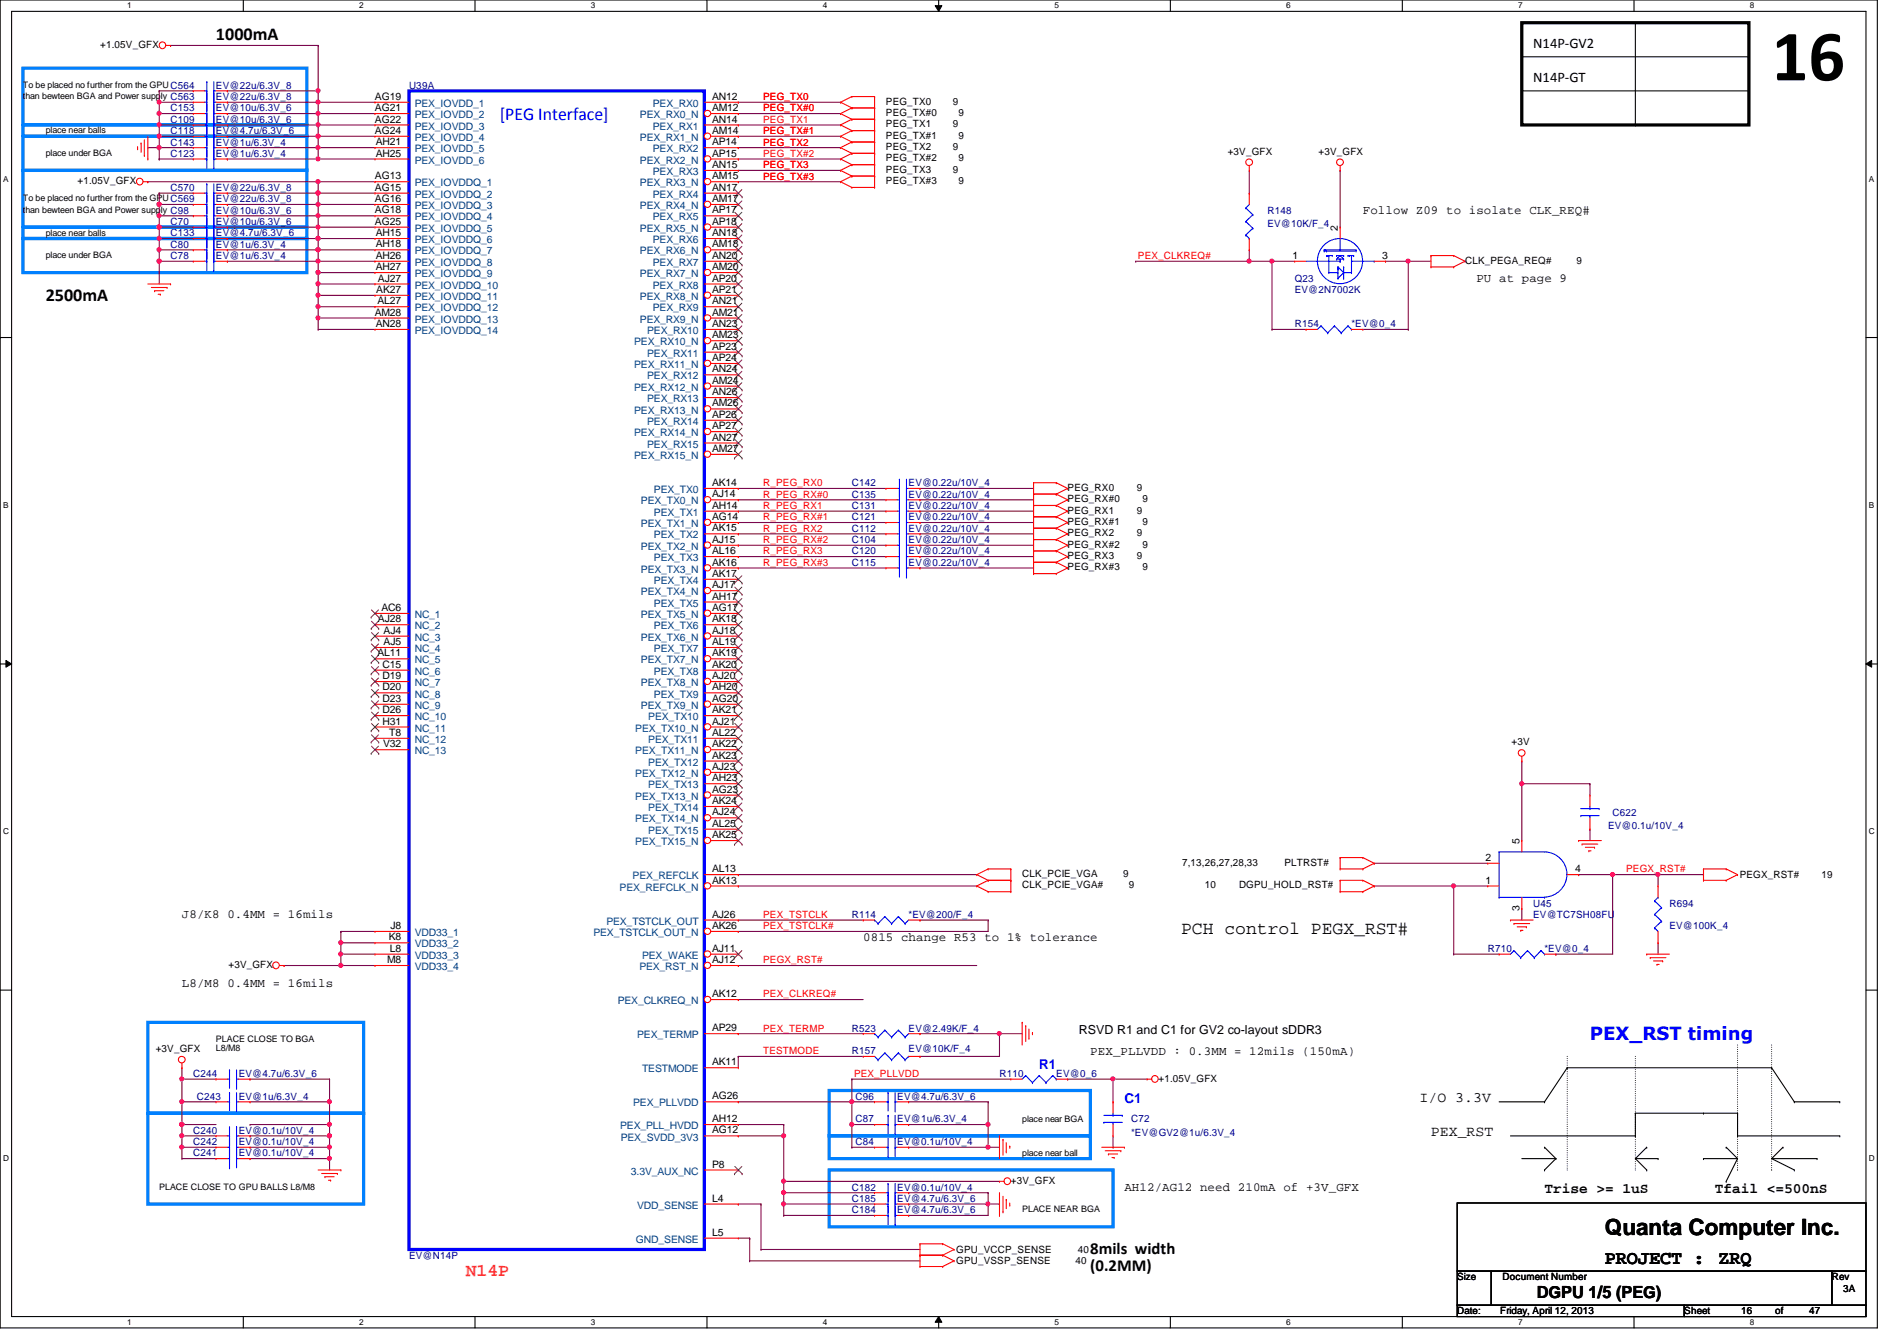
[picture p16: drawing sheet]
<svg xmlns="http://www.w3.org/2000/svg" width="297mm" height="210mm" viewBox="0 0 297 210" stroke-linecap="round" stroke-linejoin="round" font-family="sans-serif">
<defs><g id="words">
<text font-size="11.3" x="277.4" y="12.6">16</text>
<text font-size="3.5" x="251.3" y="193.3">Quanta Computer Inc.</text>
<g font-size="3">
<text x="251.3" y="197.9">PROJECT :</text>
<text x="269.1" y="197.9">ZRQ</text>
</g>
<g font-size="2.8">
<text x="33.8" y="6.3">1000mA</text>
<text x="7.2" y="47.2">2500mA</text>
<text x="185" y="146.3">PCH control PEGX_RST#</text>
</g>
<g font-size="2.8" fill="#00f">
<text x="78.3" y="18.7">[PEG Interface]</text>
<text x="249" y="162.9">PEX_RST timing</text>
</g>
<text font-size="2.8" fill="#ff8000" x="72.9" y="199.7">N14P</text>
<g font-size="2.6">
<text x="170.7" y="196.3">8mils width</text>
<text x="170.7" y="198.9">(0.2MM)</text>
<text x="240.6" y="203.2">DGPU 1/5 (PEG)</text>
</g>
<g font-size="2.3">
<text x="240.1" y="7.5">N14P-GV2</text>
<text x="240.1" y="12.8">N14P-GT</text>
<text x="222.3" y="172.6">I/O 3.3V</text>
<text x="224.1" y="177.9">PEX_RST</text>
<text x="241.8" y="186.8">Trise &gt;= 1uS</text>
<text x="268.5" y="186.8">Tfail &lt;=500nS</text>
</g>
<g font-size="2.1" fill="#00f">
<text x="162.7" y="167.3">R1</text>
<text x="176.1" y="172.7">C1</text>
</g>
<g font-size="1.9">
<text x="213.4" y="33.5">Follow Z09 to isolate CLK_REQ#</text>
<text x="231.2" y="44.2">PU at page 9</text>
<text x="28.5" y="143.8">J8/K8 0.4MM = 16mils</text>
<text x="135.2" y="147.3">0815 change R53 to 1% tolerance</text>
<text x="28.5" y="154.4">L8/M8 0.4MM = 16mils</text>
<text x="168.9" y="161.8">RSVD R1 and C1 for GV2 co-layout sDDR3</text>
<text x="170.7" y="165.1">PEX_PLLVDD : 0.3MM = 12mils (150mA)</text>
<text x="176.1" y="186.4">AH12/AG12 need 210mA of +3V_GFX</text>
</g>
<g font-size="1.6">
<text x="15.7" y="7.5">+1.05V_GFX</text>
<text x="58.7" y="15.6">AG19</text>
<text x="58.7" y="17.4">AG21</text>
<text x="111.5" y="15.6">AN12</text>
<text x="111.5" y="17.4">AM12</text>
<text x="138.7" y="16.4">PEG_TX0</text>
<text x="149.2" y="16.4">9</text>
<text x="58.7" y="19.2">AG22</text>
<text x="58.7" y="21">AG24</text>
<text x="58.8" y="22.7">AH21</text>
<text x="111.5" y="19.2">AN14</text>
<text x="111.5" y="21">AM14</text>
<text x="111.5" y="22.7">AP14</text>
<text x="138.7" y="18.2">PEG_TX#0</text>
<text x="138.7" y="19.9">PEG_TX1</text>
<text x="138.7" y="21.7">PEG_TX#1</text>
<text x="138.7" y="23.5">PEG_TX2</text>
<text x="149.2" y="19.9">9</text>
<text x="149.2" y="23.5">9</text>
<text x="150.1" y="18.2">9</text>
<text x="150.1" y="21.7">9</text>
<text x="12.1" y="28.8">+1.05V_GFX</text>
<text x="58.7" y="28.1">AG13</text>
<text x="58.7" y="29.8">AG15</text>
<text x="58.8" y="24.5">AH25</text>
<text x="111.5" y="24.5">AP15</text>
<text x="111.5" y="26.3">AN15</text>
<text x="111.5" y="28.1">AM15</text>
<text x="111.5" y="29.8">AN17</text>
<text x="138.7" y="25.3">PEG_TX#2</text>
<text x="138.7" y="27.1">PEG_TX3</text>
<text x="138.7" y="28.8">PEG_TX#3</text>
<text x="149.2" y="27.1">9</text>
<text x="150.1" y="25.3">9</text>
<text x="150.1" y="28.8">9</text>
<text x="192.2" y="24.2">+3V_GFX</text>
<text x="206.5" y="24.2">+3V_GFX</text>
<text x="58.7" y="31.6">AG16</text>
<text x="58.7" y="33.4">AG18</text>
<text x="58.7" y="35.2">AG25</text>
<text x="111.5" y="31.6">AM17</text>
<text x="111.5" y="33.4">AP17</text>
<text x="111.5" y="35.2">AP18</text>
<text x="58.8" y="37">AH15</text>
<text x="58.8" y="38.7">AH18</text>
<text x="58.8" y="40.5">AH26</text>
<text x="111.5" y="37">AN18</text>
<text x="111.5" y="38.7">AM18</text>
<text x="111.5" y="40.5">AN20</text>
<text x="202.4" y="40.5">1</text>
<text x="209.5" y="36.1" transform="rotate(-90 209.5 36.1)">2</text>
<text x="216.4" y="40.5">3</text>
<text x="229.4" y="41.3">CLK_PEGA_REQ#</text>
<text x="246.8" y="41.3">9</text>
<text x="58.8" y="42.3">AH27</text>
<text x="58.9" y="45.8">AK27</text>
<text x="59.1" y="47.6">AL27</text>
<text x="59.2" y="44.1">AJ27</text>
<text x="111.5" y="42.3">AM20</text>
<text x="111.5" y="44.1">AP20</text>
<text x="111.5" y="45.8">AP21</text>
<text x="111.5" y="47.6">AN21</text>
<text x="58.7" y="49.4">AM28</text>
<text x="58.8" y="51.2">AN28</text>
<text x="111.5" y="49.4">AM21</text>
<text x="111.5" y="51.2">AN23</text>
<text x="111.5" y="53">AM23</text>
<text x="111.5" y="54.7">AP23</text>
<text x="111.5" y="56.5">AP24</text>
<text x="111.5" y="58.3">AN24</text>
<text x="111.5" y="60.1">AM24</text>
<text x="111.5" y="61.8">AN26</text>
<text x="111.5" y="63.6">AM26</text>
<text x="111.5" y="65.4">AP26</text>
<text x="111.5" y="67.2">AP27</text>
<text x="111.5" y="69">AN27</text>
<text x="111.5" y="70.7">AM27</text>
<text x="111.5" y="76.1">AK14</text>
<text x="111.5" y="77.9">AJ14</text>
<text x="167.2" y="76.8">PEG_RX0</text>
<text x="178" y="76.8">9</text>
<text x="111.5" y="79.6">AH14</text>
<text x="111.5" y="81.4">AG14</text>
<text x="111.5" y="83.2">AK15</text>
<text x="167.2" y="78.6">PEG_RX#0</text>
<text x="167.2" y="80.4">PEG_RX1</text>
<text x="167.2" y="82.2">PEG_RX#1</text>
<text x="167.2" y="83.9">PEG_RX2</text>
<text x="178" y="80.4">9</text>
<text x="178" y="83.9">9</text>
<text x="178.9" y="78.6">9</text>
<text x="178.9" y="82.2">9</text>
<text x="111.5" y="85">AJ15</text>
<text x="111.5" y="86.7">AL16</text>
<text x="111.5" y="88.5">AK16</text>
<text x="167.2" y="85.7">PEG_RX#2</text>
<text x="167.2" y="87.5">PEG_RX3</text>
<text x="167.2" y="89.3">PEG_RX#3</text>
<text x="178" y="87.5">9</text>
<text x="178.9" y="85.7">9</text>
<text x="178.9" y="89.3">9</text>
<text x="59.7" y="95.6">AC6</text>
<text x="111.5" y="90.3">AK17</text>
<text x="111.5" y="92.1">AJ17</text>
<text x="111.5" y="93.9">AH17</text>
<text x="111.5" y="95.6">AG17</text>
<text x="59.2" y="97.4">AJ28</text>
<text x="60.1" y="99.2">AJ4</text>
<text x="60.1" y="101">AJ5</text>
<text x="111.5" y="97.4">AK18</text>
<text x="111.5" y="99.2">AJ18</text>
<text x="111.5" y="101">AL19</text>
<text x="59.1" y="102.7">AL11</text>
<text x="59.9" y="104.5">C15</text>
<text x="59.9" y="106.3">D19</text>
<text x="111.5" y="102.7">AK19</text>
<text x="111.5" y="104.5">AK20</text>
<text x="111.5" y="106.3">AJ20</text>
<text x="59.9" y="108.1">D20</text>
<text x="59.9" y="109.9">D23</text>
<text x="59.9" y="111.6">D26</text>
<text x="59.9" y="113.4">H31</text>
<text x="111.5" y="108.1">AH20</text>
<text x="111.5" y="109.9">AG20</text>
<text x="111.5" y="111.6">AK21</text>
<text x="111.5" y="113.4">AJ21</text>
<text x="60" y="117">V32</text>
<text x="61" y="115.2">T8</text>
<text x="111.5" y="115.2">AL22</text>
<text x="111.5" y="117">AK22</text>
<text x="111.5" y="118.7">AK23</text>
<text x="236.7" y="116.7">+3V</text>
<text x="111.5" y="120.5">AJ23</text>
<text x="111.5" y="122.3">AH23</text>
<text x="111.5" y="124.1">AG23</text>
<text x="111.5" y="125.9">AK24</text>
<text x="111.5" y="127.6">AJ24</text>
<text x="111.5" y="129.4">AL25</text>
<text x="111.5" y="131.2">AK25</text>
<text x="111.5" y="136.5">AL13</text>
<text x="160.1" y="137.3">CLK_PCIE_VGA</text>
<text x="175.9" y="137.3">9</text>
<text x="185.1" y="135.5">7,13,26,27,28,33</text>
<text x="201.1" y="135.5">PLTRST#</text>
<text x="232.6" y="134.7">2</text>
<text x="237.9" y="132.1" transform="rotate(-90 237.9 132.1)">5</text>
<text x="246.6" y="136.5">4</text>
<text x="272.4" y="137.5">PEGX_RST#</text>
<text x="285.2" y="137.5">19</text>
<text x="111.5" y="138.3">AK13</text>
<text x="111.5" y="143.6">AJ26</text>
<text x="160.1" y="139.1">CLK_PCIE_VGA#</text>
<text x="176.8" y="139.1">9</text>
<text x="188.7" y="139.1">10</text>
<text x="194" y="139.1">DGPU_HOLD_RST#</text>
<text x="232.6" y="138.3">1</text>
<text x="237.9" y="142.6" transform="rotate(-90 237.9 142.6)">3</text>
<text x="60.9" y="147.2">K8</text>
<text x="61" y="149">L8</text>
<text x="61.1" y="145.4">J8</text>
<text x="111.5" y="145.4">AK26</text>
<text x="111.5" y="149">AJ11</text>
<text x="35.8" y="151.5">+3V_GFX</text>
<text x="60.6" y="150.7">M8</text>
<text x="111.5" y="150.7">AJ12</text>
<text x="111.5" y="156.1">AK12</text>
<text x="111.5" y="161.4">AP29</text>
<text x="24.4" y="164.7">+3V_GFX</text>
<text x="111.5" y="166.8">AK11</text>
<text x="111.5" y="172.1">AG26</text>
<text x="181.4" y="169.3">+1.05V_GFX</text>
<text x="111.5" y="175.6">AH12</text>
<text x="111.5" y="177.4">AG12</text>
<text x="111.5" y="182.8">P8</text>
<text x="158.3" y="185.3">+3V_GFX</text>
<text x="111.5" y="188.1">L4</text>
<text x="111.5" y="193.4">L5</text>
<text x="149.7" y="197.9">GPU_VSSP_SENSE</text>
<text x="149.7" y="196.1">GPU_VCCP_SENSE</text>
<text x="168.4" y="197.9">40</text>
<text x="168.8" y="196.1">40</text>
<text x="228.2" y="200.4">Size</text>
<text x="235.3" y="200.4">Document Number</text>
<text x="286.8" y="200.4">Rev</text>
<text x="288.6" y="202.2">3A</text>
<text x="228.2" y="205.7">Date:</text>
<text x="234.9" y="205.7">Friday, April 12, 2013</text>
<text x="263.7" y="205.7">Sheet</text>
<text x="272.6" y="205.7">16</text>
<text x="278" y="205.7">of</text>
<text x="283.3" y="205.7">47</text>
</g>
<g font-size="1.6" fill="#000080">
<text x="26.7" y="17.4">C153</text>
<text x="33.8" y="13.9">EV@22u/6.3V_8</text>
<text x="33.8" y="17.4">EV@10u/6.3V_6</text>
<text x="33.8" y="15.7">EV@22u/6.3V_8</text>
<text x="64" y="13.9">U39A</text>
<text x="26.7" y="21">C118</text>
<text x="26.7" y="19.2">C109</text>
<text x="26.7" y="22.8">C143</text>
<text x="33.8" y="21">EV@4.7u/6.3V_6</text>
<text x="33.8" y="19.2">EV@10u/6.3V_6</text>
<text x="33.8" y="22.8">EV@1u/6.3V_4</text>
<text x="26.7" y="29.9">C570</text>
<text x="26.7" y="24.6">C123</text>
<text x="33.8" y="29.9">EV@22u/6.3V_8</text>
<text x="33.8" y="24.6">EV@1u/6.3V_4</text>
<text x="26.7" y="35.2">C70</text>
<text x="33.8" y="35.2">EV@10u/6.3V_6</text>
<text x="33.8" y="33.4">EV@10u/6.3V_6</text>
<text x="33.8" y="31.7">EV@22u/6.3V_8</text>
<text x="198.5" y="33.4">R148</text>
<text x="198.5" y="35.6">EV@10K/F_4</text>
<text x="26.7" y="37">C133</text>
<text x="26.7" y="40.6">C78</text>
<text x="26.7" y="38.8">C80</text>
<text x="33.8" y="40.6">EV@1u/6.3V_4</text>
<text x="33.8" y="38.8">EV@1u/6.3V_4</text>
<text x="33.8" y="37">EV@4.7u/6.3V_6</text>
<text x="202.7" y="44.1">Q23</text>
<text x="202.7" y="45.9">EV@2N7002K</text>
<text x="202.7" y="51.2">R154</text>
<text x="211.6" y="51.2">*EV@0_4</text>
<text x="133.4" y="76.1">C142</text>
<text x="133.4" y="77.9">C135</text>
<text x="142.3" y="76.1">EV@0.22u/10V_4</text>
<text x="142.3" y="77.9">EV@0.22u/10V_4</text>
<text x="133.4" y="79.7">C131</text>
<text x="133.4" y="81.4">C121</text>
<text x="133.4" y="83.2">C112</text>
<text x="142.3" y="79.7">EV@0.22u/10V_4</text>
<text x="142.3" y="81.4">EV@0.22u/10V_4</text>
<text x="142.3" y="83.2">EV@0.22u/10V_4</text>
<text x="133.4" y="85">C104</text>
<text x="133.4" y="88.6">C115</text>
<text x="133.4" y="86.8">C120</text>
<text x="142.3" y="85">EV@0.22u/10V_4</text>
<text x="142.3" y="88.6">EV@0.22u/10V_4</text>
<text x="142.3" y="86.8">EV@0.22u/10V_4</text>
<text x="251.8" y="129.8">EV@0.1u/10V_4</text>
<text x="252.5" y="127.7">C622</text>
<text x="133.4" y="143.7">R114</text>
<text x="142.3" y="143.7">*EV@200/F_4</text>
<text x="240.1" y="141.9">U45</text>
<text x="240.1" y="143.7">EV@TC7SH08FU</text>
<text x="261.4" y="141.9">R694</text>
<text x="233" y="149">R710</text>
<text x="241.8" y="149">*EV@0_4</text>
<text x="261.4" y="145.5">EV@100K_4</text>
<text x="133.4" y="161.5">R523</text>
<text x="142.3" y="161.5">EV@2.49K/F_4</text>
<text x="133.4" y="165">R157</text>
<text x="142.3" y="164.7">EV@10K/F_4</text>
<text x="30.3" y="168.6">C244</text>
<text x="30.8" y="172.1">C243</text>
<text x="37.4" y="172.1">EV@1u/6.3V_4</text>
<text x="37.4" y="168.6">EV@4.7u/6.3V_6</text>
<text x="133.9" y="172.1">C96</text>
<text x="140.5" y="172.1">EV@4.7u/6.3V_6</text>
<text x="156.5" y="168.6">R110</text>
<text x="165.4" y="168.6">EV@0_6</text>
<text x="30.3" y="177.5">C240</text>
<text x="30.3" y="179.2">C242</text>
<text x="37.4" y="177.5">EV@0.1u/10V_4</text>
<text x="37.4" y="179.2">EV@0.1u/10V_4</text>
<text x="133.9" y="175.7">C87</text>
<text x="133.9" y="179.2">C84</text>
<text x="140.5" y="175.7">EV@1u/6.3V_4</text>
<text x="140.5" y="179.2">EV@0.1u/10V_4</text>
<text x="177.1" y="175.7">C72</text>
<text x="177.1" y="177.8">*EV@GV2@1u/6.3V_4</text>
<text x="30.3" y="181">C241</text>
<text x="37.4" y="181">EV@0.1u/10V_4</text>
<text x="133.4" y="188.1">C185</text>
<text x="133.4" y="186.4">C182</text>
<text x="133.4" y="189.9">C184</text>
<text x="140.5" y="188.1">EV@4.7u/6.3V_6</text>
<text x="140.5" y="186.4">EV@0.1u/10V_4</text>
<text x="140.5" y="189.9">EV@4.7u/6.3V_6</text>
<text x="64" y="197">EV@N14P</text>
</g>
<g font-size="1.6" fill="#004080">
<text x="64.9" y="16.7">PEX_IOVDD_1</text>
<text x="102.2" y="16.7">PEX_RX0</text>
<text x="64.9" y="18.5">PEX_IOVDD_2</text>
<text x="64.9" y="20.3">PEX_IOVDD_3</text>
<text x="64.9" y="22.1">PEX_IOVDD_4</text>
<text x="64.9" y="23.8">PEX_IOVDD_5</text>
<text x="100.2" y="18.5">PEX_RX0_N</text>
<text x="100.2" y="22.1">PEX_RX1_N</text>
<text x="102.2" y="20.3">PEX_RX1</text>
<text x="102.2" y="23.8">PEX_RX2</text>
<text x="64.9" y="29.2">PEX_IOVDDQ_1</text>
<text x="64.9" y="25.6">PEX_IOVDD_6</text>
<text x="100.2" y="25.6">PEX_RX2_N</text>
<text x="100.2" y="29.2">PEX_RX3_N</text>
<text x="102.2" y="27.4">PEX_RX3</text>
<text x="64.9" y="30.9">PEX_IOVDDQ_2</text>
<text x="64.9" y="32.7">PEX_IOVDDQ_3</text>
<text x="64.9" y="34.5">PEX_IOVDDQ_4</text>
<text x="100.2" y="32.7">PEX_RX4_N</text>
<text x="102.2" y="30.9">PEX_RX4</text>
<text x="102.2" y="34.5">PEX_RX5</text>
<text x="64.9" y="36.3">PEX_IOVDDQ_5</text>
<text x="64.9" y="38.1">PEX_IOVDDQ_6</text>
<text x="64.9" y="39.8">PEX_IOVDDQ_7</text>
<text x="64.9" y="41.6">PEX_IOVDDQ_8</text>
<text x="100.2" y="36.3">PEX_RX5_N</text>
<text x="100.2" y="39.8">PEX_RX6_N</text>
<text x="102.2" y="38.1">PEX_RX6</text>
<text x="102.2" y="41.6">PEX_RX7</text>
<text x="64.9" y="43.4">PEX_IOVDDQ_9</text>
<text x="64.9" y="45.2">PEX_IOVDDQ_10</text>
<text x="64.9" y="46.9">PEX_IOVDDQ_11</text>
<text x="100.2" y="43.4">PEX_RX7_N</text>
<text x="100.2" y="46.9">PEX_RX8_N</text>
<text x="102.2" y="45.2">PEX_RX8</text>
<text x="64.9" y="48.7">PEX_IOVDDQ_12</text>
<text x="64.9" y="50.5">PEX_IOVDDQ_13</text>
<text x="64.9" y="52.3">PEX_IOVDDQ_14</text>
<text x="100.2" y="50.5">PEX_RX9_N</text>
<text x="101.3" y="52.3">PEX_RX10</text>
<text x="102.2" y="48.7">PEX_RX9</text>
<text x="99.3" y="54.1">PEX_RX10_N</text>
<text x="99.3" y="57.6">PEX_RX11_N</text>
<text x="101.3" y="55.8">PEX_RX11</text>
<text x="101.3" y="59.4">PEX_RX12</text>
<text x="99.3" y="61.2">PEX_RX12_N</text>
<text x="99.3" y="64.7">PEX_RX13_N</text>
<text x="101.3" y="62.9">PEX_RX13</text>
<text x="99.3" y="68.3">PEX_RX14_N</text>
<text x="99.3" y="71.8">PEX_RX15_N</text>
<text x="101.3" y="66.5">PEX_RX14</text>
<text x="101.3" y="70.1">PEX_RX15</text>
<text x="102.4" y="77.2">PEX_TX0</text>
<text x="100.4" y="79">PEX_TX0_N</text>
<text x="100.4" y="82.5">PEX_TX1_N</text>
<text x="102.4" y="80.7">PEX_TX1</text>
<text x="100.4" y="86.1">PEX_TX2_N</text>
<text x="100.4" y="89.6">PEX_TX3_N</text>
<text x="102.4" y="84.3">PEX_TX2</text>
<text x="102.4" y="87.8">PEX_TX3</text>
<text x="100.4" y="93.2">PEX_TX4_N</text>
<text x="102.4" y="91.4">PEX_TX4</text>
<text x="102.4" y="95">PEX_TX5</text>
<text x="64.9" y="96.7">NC_1</text>
<text x="64.9" y="98.5">NC_2</text>
<text x="64.9" y="100.3">NC_3</text>
<text x="100.4" y="96.7">PEX_TX5_N</text>
<text x="100.4" y="100.3">PEX_TX6_N</text>
<text x="102.4" y="98.5">PEX_TX6</text>
<text x="64.9" y="102.1">NC_4</text>
<text x="64.9" y="103.8">NC_5</text>
<text x="64.9" y="105.6">NC_6</text>
<text x="64.9" y="107.4">NC_7</text>
<text x="100.4" y="103.8">PEX_TX7_N</text>
<text x="100.4" y="107.4">PEX_TX8_N</text>
<text x="102.4" y="102.1">PEX_TX7</text>
<text x="102.4" y="105.6">PEX_TX8</text>
<text x="64.9" y="109.2">NC_8</text>
<text x="64.9" y="111">NC_9</text>
<text x="64.9" y="112.7">NC_10</text>
<text x="100.4" y="111">PEX_TX9_N</text>
<text x="101.5" y="112.7">PEX_TX10</text>
<text x="102.4" y="109.2">PEX_TX9</text>
<text x="64.9" y="114.5">NC_11</text>
<text x="64.9" y="116.3">NC_12</text>
<text x="64.9" y="118.1">NC_13</text>
<text x="99.5" y="114.5">PEX_TX10_N</text>
<text x="99.5" y="118.1">PEX_TX11_N</text>
<text x="101.5" y="116.3">PEX_TX11</text>
<text x="101.5" y="119.8">PEX_TX12</text>
<text x="99.5" y="121.6">PEX_TX12_N</text>
<text x="99.5" y="125.2">PEX_TX13_N</text>
<text x="101.5" y="123.4">PEX_TX13</text>
<text x="99.5" y="128.7">PEX_TX14_N</text>
<text x="101.5" y="127">PEX_TX14</text>
<text x="101.5" y="130.5">PEX_TX15</text>
<text x="99.1" y="137.6">PEX_REFCLK</text>
<text x="99.5" y="132.3">PEX_TX15_N</text>
<text x="97" y="139.4">PEX_REFCLK_N</text>
<text x="64.9" y="146.5">VDD33_1</text>
<text x="64.9" y="148.3">VDD33_2</text>
<text x="92.9" y="146.5">PEX_TSTCLK_OUT_N</text>
<text x="95" y="144.7">PEX_TSTCLK_OUT</text>
<text x="64.9" y="150.1">VDD33_3</text>
<text x="64.9" y="151.8">VDD33_4</text>
<text x="100.1" y="151.8">PEX_RST_N</text>
<text x="100.5" y="150.1">PEX_WAKE</text>
<text x="96.7" y="157.2">PEX_CLKREQ_N</text>
<text x="99.8" y="162.5">PEX_TERMP</text>
<text x="100.5" y="167.9">TESTMODE</text>
<text x="99.1" y="173.2">PEX_PLLVDD</text>
<text x="97.1" y="176.7">PEX_PLL_HVDD</text>
<text x="97.2" y="178.5">PEX_SVDD_3V3</text>
<text x="98.8" y="183.9">3.3V_AUX_NC</text>
<text x="99.8" y="189.2">VDD_SENSE</text>
<text x="99.6" y="194.5">GND_SENSE</text>
</g>
<g font-size="1.6" fill="#f00">
<text x="119.5" y="17.4">PEG_TX#0</text>
<text x="119.5" y="15.7">PEG_TX0</text>
<text x="119.5" y="21">PEG_TX#1</text>
<text x="119.5" y="19.2">PEG_TX1</text>
<text x="119.5" y="22.8">PEG_TX2</text>
<text x="119.5" y="24.6">PEG_TX#2</text>
<text x="119.5" y="26.3">PEG_TX3</text>
<text x="119.5" y="28.1">PEG_TX#3</text>
<text x="178.2" y="40.6">PEX_CLKREQ#</text>
<text x="119.5" y="76.1">R_PEG_RX0</text>
<text x="119.5" y="77.9">R_PEG_RX#0</text>
<text x="119.5" y="81.4">R_PEG_RX#1</text>
<text x="119.5" y="79.7">R_PEG_RX1</text>
<text x="119.5" y="83.2">R_PEG_RX2</text>
<text x="119.5" y="85">R_PEG_RX#2</text>
<text x="119.5" y="86.8">R_PEG_RX3</text>
<text x="119.5" y="88.6">R_PEG_RX#3</text>
<text x="254.6" y="136.6">PEGX_RST#</text>
<text x="119.5" y="143.7">PEX_TSTCLK</text>
<text x="119.5" y="145.5">PEX_TSTCLK#</text>
<text x="119.5" y="150.8">PEGX_RST#</text>
<text x="119.5" y="156.1">PEX_CLKREQ#</text>
<text x="119.5" y="161.5">PEX_TERMP</text>
<text x="119.5" y="165">TESTMODE</text>
<text x="133.7" y="168.6">PEX_PLLVDD</text>
</g>
<g font-size="1.4">
<text x="3.6" y="13.8">To be placed no further from the GPUC564</text>
<text x="3.6" y="15.5">than bewteen BGA and Power supply C563</text>
<text x="7.2" y="20.9">place near balls</text>
<text x="7.2" y="24.4">place under BGA</text>
<text x="3.6" y="31.5">To be placed no further from the GPUC569</text>
<text x="3.6" y="33.3">than bewteen BGA and Power supply C98</text>
<text x="7.2" y="36.9">place near balls</text>
<text x="7.2" y="40.4">place under BGA</text>
<text x="33.8" y="163.1">PLACE CLOSE TO BGA</text>
<text x="33.8" y="164.5">L8/M8</text>
<text x="160.1" y="175.6">place near BGA</text>
<text x="160.1" y="180.9">place near ball</text>
<text x="24.9" y="186.2">PLACE CLOSE TO GPU BALLS L8/M8</text>
<text x="160.1" y="189.8">PLACE NEAR BGA</text>
</g>
<g font-size="1.3">
<text x="19.9" y="1.3">1</text>
<text x="56.2" y="1.3">2</text>
<text x="92.5" y="1.3">3</text>
<text x="128.8" y="1.3">4</text>
<text x="165.1" y="1.3">5</text>
<text x="201.4" y="1.3">6</text>
<text x="237.7" y="1.3">7</text>
<text x="274" y="1.3">8</text>
<text x=".5" y="28.4">A</text>
<text x="292.6" y="28.4">A</text>
<text x=".5" y="79.5">B</text>
<text x="292.6" y="79.5">B</text>
<text x=".5" y="130.6">C</text>
<text x="292.6" y="130.6">C</text>
<text x=".5" y="181.7">D</text>
<text x="292.6" y="181.7">D</text>
<text x="19.9" y="207.4">1</text>
<text x="56.2" y="207.4">2</text>
<text x="92.5" y="207.4">3</text>
<text x="128.8" y="207.4">4</text>
<text x="165.1" y="207.4">5</text>
<text x="201.4" y="207.4">6</text>
<text x="237.7" y="207.4">7</text>
<text x="274" y="207.4">8</text>
</g>
</g></defs>
<path d="M0 0h294v207.9h-294zM1.8 1.8h290.4v204.3h-290.4z" fill="none" stroke="#000" stroke-width=".17"/>
<g fill="#fff">
<path d="M19.9 .2h.7v1.4h-.7z"/>
<path d="M19.9 206.2h.7v1.4h-.7z"/>
</g>
<path d="M38.1 0v1.8M38.1 206.1v1.8" fill="none" stroke="#000" stroke-width=".17"/>
<g fill="#fff">
<path d="M56.2 .2h.7v1.4h-.7z"/>
<path d="M56.2 206.2h.7v1.4h-.7z"/>
</g>
<path d="M74.4 0v1.8M74.4 206.1v1.8" fill="none" stroke="#000" stroke-width=".17"/>
<g fill="#fff">
<path d="M92.5 .2h.7v1.4h-.7z"/>
<path d="M92.5 206.2h.7v1.4h-.7z"/>
</g>
<path d="M110.7 0v1.8M110.7 206.1v1.8" fill="none" stroke="#000" stroke-width=".17"/>
<g fill="#fff">
<path d="M128.8 .2h.7v1.4h-.7z"/>
<path d="M128.8 206.2h.7v1.4h-.7z"/>
</g>
<path d="M147 0v1.8M147 206.1v1.8" fill="none" stroke="#000" stroke-width=".17"/>
<path d="M146.4 .9h1.1l-.5 .9zM147 206.1l.5 .9h-1.1z" fill="#000"/>
<path d="M146.4 .9h1.1l-.5 .9zM147 206.1l.5 .9h-1.1z" fill="none" stroke="#000" stroke-width=".16"/>
<g fill="#fff">
<path d="M165.1 .2h.7v1.4h-.7z"/>
<path d="M165.1 206.2h.7v1.4h-.7z"/>
</g>
<path d="M183.3 0v1.8M183.3 206.1v1.8" fill="none" stroke="#000" stroke-width=".17"/>
<g fill="#fff">
<path d="M201.4 .2h.7v1.4h-.7z"/>
<path d="M201.4 206.2h.7v1.4h-.7z"/>
</g>
<path d="M219.6 0v1.8M219.6 206.1v1.8" fill="none" stroke="#000" stroke-width=".17"/>
<g fill="#fff">
<path d="M237.7 .2h.7v1.4h-.7z"/>
<path d="M237.7 206.2h.7v1.4h-.7z"/>
</g>
<path d="M255.9 0v1.8M255.9 206.1v1.8" fill="none" stroke="#000" stroke-width=".17"/>
<g fill="#fff">
<path d="M274 .2h.7v1.4h-.7z"/>
<path d="M274 206.2h.7v1.4h-.7z"/>
<path d="M.5 27.3h.8v1.4h-.8z"/>
<path d="M292.6 27.3h.9v1.4h-.9z"/>
<path d="M.5 78.4h.8v1.4h-.8z"/>
<path d="M292.6 78.4h.9v1.4h-.9z"/>
</g>
<path d="M0 52.8h1.8M292.2 52.8h1.8" fill="none" stroke="#000" stroke-width=".17"/>
<g fill="#fff">
<path d="M.5 129.5h.9v1.4h-.9z"/>
<path d="M292.6 129.5h.9v1.4h-.9z"/>
</g>
<path d="M0 103.9h1.8M292.2 103.9h1.8" fill="none" stroke="#000" stroke-width=".17"/>
<path d="M.9 103.4l.9 .5-.9 .5zM292.2 103.9l.9-.5v1z" fill="#000"/>
<path d="M.9 103.4l.9 .5-.9 .5zM292.2 103.9l.9-.5v1z" fill="none" stroke="#000" stroke-width=".16"/>
<g fill="#fff">
<path d="M.5 180.5h.9v1.4h-.9z"/>
<path d="M292.6 180.5h.9v1.4h-.9z"/>
</g>
<g fill="none" stroke="#000" stroke-width=".17">
<path d="M238.3 14.2h35.6M238.3 8.9h35.6M256.1 19.6h.1M256.1 3.6v16M273.9 14.2h.1M273.9 8.9h.1M0 155h1.8M292.2 155h1.8M234.7 172.5h7.1M236.5 177.8h19.6M241.8 172.5h.1M241.8 179.6h.1"/>
<path d="M241.8 179.6l1.8 1.8M245.4 167.1h.1M245.4 167.1h32M245.4 167.1l-3.6 5.4M256.1 174.2h.1M256.1 177.8h.1M256.1 174.2h16M256.1 174.2v3.6M257.8 179.6h.1M257.8 179.6l-1.7 1.8M266.7 174.2h.1M270.3 179.6h.1"/>
<path d="M270.3 179.6l1.8 1.8M272.1 174.2h.1M272.1 177.8h.1M272.1 177.8h16M272.1 174.2v3.6M277.4 167.1h.1M277.4 167.1l3.6 5.4M279.2 179.6h.1M279.2 179.6l-1.8 1.8M281 172.5h.1M281 172.5h7.1M288.1 172.5h.1"/>
<path d="M288.1 177.8h.1M238.3 181.4h5.3M241.8 183.1h.1M243.6 181.4h.1M243.6 181.4l-1.8 1.7M256.1 181.4h3.5M256.1 181.4l1.7 1.7M257.8 183.1h.1M259.6 181.4h.1M266.7 181.4h.1M266.7 181.4h5.4M270.3 184.9h.1"/>
<path d="M272.1 181.4l-1.8 3.5M277.4 181.4h7.1M277.4 181.4l3.6 1.7M281 183.1h.1M284.5 181.4h.1"/>
</g>
<path d="M245.4 165.4v17.7M256.1 165.4v17.7M272.1 163.6v19.5M277.4 163.6v19.5M245.4 183.1h.1M256.1 183.1h.1M272.1 183.1h.1M277.4 183.1h.1" fill="none" stroke="#000" stroke-width=".17" stroke-dasharray="0 .3"/>
<path d="M3.6 10.7h44.4v8.9h-44.4zM3.6 19.6h44.4v1.7h-44.4zM3.6 21.3h44.4v5.4h-44.4zM3.6 37.3h44.4v5.4h-44.4zM3.6 26.7h44.4v8.9h-44.4zM3.6 35.6h44.4v1.7h-44.4zM23.2 160h33.7v14.2h-33.7zM23.2 174.2h33.7v14.3h-33.7zM129.8 177.8h40.9v3.6h-40.9zM129.8 170.7h40.9v7.1h-40.9zM129.8 183.1h44.5v8.9h-44.5z" fill="none" stroke="#0080ff" stroke-width=".51"/>
<path d="M238.3 3.6h35.6v16h-35.6z" fill="none" stroke="#000" stroke-width=".51"/>
<path d="M115.6 156.5h.1M115.6 145.8h.1M115.6 144h.1M115.6 156.5h19.6M115.6 144h19.6M144.1 144h.1M144.1 144h10.6M154.7 144h.1M154.7 144v1.8h-39.1M144.1 161.8h.1M144.1 161.8h16M156.5 161.8h.1" fill="none" stroke="#800040" stroke-width=".17"/>
<circle cx="156.5" cy="161.8" r=".32" fill="#f0f"/>
<circle cx="156.5" cy="161.8" r=".32" fill="none" stroke="#f0f" stroke-width=".17"/>
<g fill="none" stroke="#800040" stroke-width=".17">
<path d="M24.9 16h.1M24.9 17.8h.1M24.9 19.6h.1M24.9 16h5.4M24.9 17.8h5.4M24.9 19.6v1.7M35.6 16h.1M35.6 17.8h.1M35.6 16h23.1M35.6 17.8h14.2M49.8 16h.1M115.6 151.1h.1"/>
<path d="M115.6 151.1h37.3M115.6 161.8h.1M115.6 161.8h19.6M115.6 193.8h1.8M117.4 193.8h.1"/>
</g>
<circle cx="24.9" cy="19.5" r=".32" fill="#f0f"/>
<circle cx="24.9" cy="19.5" r=".32" fill="none" stroke="#f0f" stroke-width=".17"/>
<path d="M35.6 14.2h.1M35.6 14.2h14.2M24.9 21.3h.1M24.9 21.3h5.4" fill="none" stroke="#800040" stroke-width=".17"/>
<circle cx="24.9" cy="21.3" r=".32" fill="#f0f"/>
<circle cx="24.9" cy="21.3" r=".32" fill="none" stroke="#f0f" stroke-width=".17"/>
<path d="M24.9 14.2h.1M24.9 14.2h5.4M35.6 19.6h.1M35.6 19.6h14.2" fill="none" stroke="#800040" stroke-width=".17"/>
<circle cx="49.8" cy="19.5" r=".32" fill="#f0f"/>
<circle cx="49.8" cy="19.5" r=".32" fill="none" stroke="#f0f" stroke-width=".17"/>
<path d="M49.8 21.3h.1M49.8 21.3h8.9" fill="none" stroke="#800040" stroke-width=".17"/>
<circle cx="49.8" cy="21.3" r=".32" fill="#f0f"/>
<circle cx="49.8" cy="21.3" r=".32" fill="none" stroke="#f0f" stroke-width=".17"/>
<path d="M24.9 19.6h.1M24.9 17.8h.1M24.9 19.6h5.4M24.9 17.8v1.8" fill="none" stroke="#800040" stroke-width=".17"/>
<circle cx="24.9" cy="17.8" r=".32" fill="#f0f"/>
<circle cx="24.9" cy="17.8" r=".32" fill="none" stroke="#f0f" stroke-width=".17"/>
<g fill="none" stroke="#800040" stroke-width=".17">
<path d="M26.7 7.1h.1M26.7 7.1h23.1M49.8 7.1h.1M49.8 19.6h.1M49.8 17.8h.1M49.8 7.1v7.1M49.8 19.6v1.7M49.8 17.8h8.9M24.9 21.3h.1M24.9 21.3v1.8M49.8 24.9h.1M49.8 23.1h.1"/>
<path d="M49.8 23.1v1.8M49.8 24.9h8.9M49.8 23.1h8.9"/>
</g>
<circle cx="49.8" cy="23.1" r=".32" fill="#f0f"/>
<circle cx="49.8" cy="23.1" r=".32" fill="none" stroke="#f0f" stroke-width=".17"/>
<path d="M24.9 23.1h.1M24.9 23.1h5.4" fill="none" stroke="#800040" stroke-width=".17"/>
<circle cx="24.9" cy="23.1" r=".32" fill="#f0f"/>
<circle cx="24.9" cy="23.1" r=".32" fill="none" stroke="#f0f" stroke-width=".17"/>
<path d="M35.6 24.9h.1M35.6 24.9h14.2" fill="none" stroke="#800040" stroke-width=".17"/>
<circle cx="49.8" cy="24.9" r=".32" fill="#f0f"/>
<circle cx="49.8" cy="24.9" r=".32" fill="none" stroke="#f0f" stroke-width=".17"/>
<path d="M49.8 16h.1M49.8 16v1.8M24.9 24.9h.1M24.9 24.9h5.4M35.6 23.1h.1M35.6 23.1h14.2" fill="none" stroke="#800040" stroke-width=".17"/>
<circle cx="49.8" cy="16" r=".32" fill="#f0f"/>
<circle cx="49.8" cy="16" r=".32" fill="none" stroke="#f0f" stroke-width=".17"/>
<path d="M49.8 17.8h.1M49.8 17.8v1.8" fill="none" stroke="#800040" stroke-width=".17"/>
<circle cx="49.8" cy="17.8" r=".32" fill="#f0f"/>
<circle cx="49.8" cy="17.8" r=".32" fill="none" stroke="#f0f" stroke-width=".17"/>
<path d="M49.8 19.6h.1M49.8 19.6h8.9M35.6 35.6h.1M35.6 33.8h.1M35.6 39.1h.1M35.6 35.6h14.2M35.6 33.8h14.2M35.6 39.1h14.2" fill="none" stroke="#800040" stroke-width=".17"/>
<circle cx="49.8" cy="39.1" r=".32" fill="#f0f"/>
<circle cx="49.8" cy="39.1" r=".32" fill="none" stroke="#f0f" stroke-width=".17"/>
<path d="M24.9 32h.1M24.9 32h5.4M24.9 40.9h.1M24.9 40.9v3.5" fill="none" stroke="#800040" stroke-width=".17"/>
<circle cx="24.9" cy="32" r=".32" fill="#f0f"/>
<circle cx="24.9" cy="32" r=".32" fill="none" stroke="#f0f" stroke-width=".17"/>
<path d="M24.9 30.2h.1M24.9 33.8h.1M24.9 30.2h5.4M24.9 33.8h5.4" fill="none" stroke="#800040" stroke-width=".17"/>
<circle cx="24.9" cy="33.8" r=".32" fill="#f0f"/>
<circle cx="24.9" cy="33.8" r=".32" fill="none" stroke="#f0f" stroke-width=".17"/>
<path d="M24.9 35.6h.1M24.9 35.6h5.4" fill="none" stroke="#800040" stroke-width=".17"/>
<circle cx="24.9" cy="35.5" r=".32" fill="#f0f"/>
<circle cx="24.9" cy="35.5" r=".32" fill="none" stroke="#f0f" stroke-width=".17"/>
<path d="M24.9 37.3h.1M24.9 39.1h.1M24.9 37.3h5.4M24.9 39.1h5.4M24.9 40.9h.1M24.9 40.9h5.4" fill="none" stroke="#800040" stroke-width=".17"/>
<circle cx="24.9" cy="40.9" r=".32" fill="#f0f"/>
<circle cx="24.9" cy="40.9" r=".32" fill="none" stroke="#f0f" stroke-width=".17"/>
<path d="M24.9 30.2h.1M24.9 37.3h.1M24.9 30.2v1.8M24.9 37.3v1.8M35.6 37.3h.1M35.6 37.3h14.2M35.6 40.9h.1M35.6 40.9h14.2" fill="none" stroke="#800040" stroke-width=".17"/>
<circle cx="24.9" cy="37.3" r=".32" fill="#f0f"/>
<circle cx="24.9" cy="37.3" r=".32" fill="none" stroke="#f0f" stroke-width=".17"/>
<path d="M24.9 33.8h.1M24.9 35.6h.1M24.9 33.8v3.5" fill="none" stroke="#800040" stroke-width=".17"/>
<circle cx="24.9" cy="35.5" r=".32" fill="#f0f"/>
<circle cx="24.9" cy="35.5" r=".32" fill="none" stroke="#f0f" stroke-width=".17"/>
<path d="M35.6 32h.1M35.6 32h14.2M49.8 30.2h.1M49.8 30.2h8.9" fill="none" stroke="#800040" stroke-width=".17"/>
<circle cx="49.8" cy="30.2" r=".32" fill="#f0f"/>
<circle cx="49.8" cy="30.2" r=".32" fill="none" stroke="#f0f" stroke-width=".17"/>
<path d="M23.2 28.4h.1M23.2 28.4h35.5M49.8 28.4h.1" fill="none" stroke="#800040" stroke-width=".17"/>
<circle cx="49.8" cy="28.4" r=".32" fill="#f0f"/>
<circle cx="49.8" cy="28.4" r=".32" fill="none" stroke="#f0f" stroke-width=".17"/>
<path d="M49.8 33.8h.1M49.8 33.8h8.9M49.8 42.7h.1M49.8 49.8h.1M49.8 42.7h8.9M49.8 49.8h8.9" fill="none" stroke="#800040" stroke-width=".17"/>
<circle cx="49.8" cy="49.8" r=".32" fill="#f0f"/>
<circle cx="49.8" cy="49.8" r=".32" fill="none" stroke="#f0f" stroke-width=".17"/>
<path d="M49.8 32h.1M49.8 37.3h.1M49.8 32h8.9M49.8 37.3h8.9M49.8 51.6h.1M49.8 46.2h.1M49.8 48h.1M49.8 51.6h8.9M49.8 46.2h8.9M49.8 48h8.9" fill="none" stroke="#800040" stroke-width=".17"/>
<circle cx="49.8" cy="37.3" r=".32" fill="#f0f"/>
<circle cx="49.8" cy="37.3" r=".32" fill="none" stroke="#f0f" stroke-width=".17"/>
<path d="M49.8 35.6h.1M49.8 28.4h.1M49.8 32h.1M49.8 35.6h8.9M49.8 28.4v1.8M49.8 32v1.8M49.8 44.4h.1M49.8 40.9h.1M49.8 44.4h8.9M49.8 40.9h8.9" fill="none" stroke="#800040" stroke-width=".17"/>
<circle cx="49.8" cy="32" r=".32" fill="#f0f"/>
<circle cx="49.8" cy="32" r=".32" fill="none" stroke="#f0f" stroke-width=".17"/>
<path d="M49.8 39.1h.1M49.8 39.1v1.8" fill="none" stroke="#800040" stroke-width=".17"/>
<circle cx="49.8" cy="39.1" r=".32" fill="#f0f"/>
<circle cx="49.8" cy="39.1" r=".32" fill="none" stroke="#f0f" stroke-width=".17"/>
<path d="M49.8 37.3h.1M49.8 37.3v1.8" fill="none" stroke="#800040" stroke-width=".17"/>
<circle cx="49.8" cy="37.3" r=".32" fill="#f0f"/>
<circle cx="49.8" cy="37.3" r=".32" fill="none" stroke="#f0f" stroke-width=".17"/>
<path d="M49.8 35.6h.1M49.8 35.6v1.7" fill="none" stroke="#800040" stroke-width=".17"/>
<circle cx="49.8" cy="35.5" r=".32" fill="#f0f"/>
<circle cx="49.8" cy="35.5" r=".32" fill="none" stroke="#f0f" stroke-width=".17"/>
<path d="M49.8 33.8h.1M49.8 33.8v1.8" fill="none" stroke="#800040" stroke-width=".17"/>
<circle cx="49.8" cy="33.8" r=".32" fill="#f0f"/>
<circle cx="49.8" cy="33.8" r=".32" fill="none" stroke="#f0f" stroke-width=".17"/>
<path d="M49.8 40.9h.1M49.8 40.9v1.8" fill="none" stroke="#800040" stroke-width=".17"/>
<circle cx="49.8" cy="42.6" r=".32" fill="#f0f"/>
<circle cx="49.8" cy="42.6" r=".32" fill="none" stroke="#f0f" stroke-width=".17"/>
<circle cx="49.8" cy="40.9" r=".32" fill="#f0f"/>
<circle cx="49.8" cy="40.9" r=".32" fill="none" stroke="#f0f" stroke-width=".17"/>
<path d="M49.8 42.7h.1M49.8 42.7v1.7" fill="none" stroke="#800040" stroke-width=".17"/>
<circle cx="49.8" cy="42.6" r=".32" fill="#f0f"/>
<circle cx="49.8" cy="42.6" r=".32" fill="none" stroke="#f0f" stroke-width=".17"/>
<path d="M49.8 44.4h.1M49.8 44.4v1.8" fill="none" stroke="#800040" stroke-width=".17"/>
<circle cx="49.8" cy="44.4" r=".32" fill="#f0f"/>
<circle cx="49.8" cy="44.4" r=".32" fill="none" stroke="#f0f" stroke-width=".17"/>
<path d="M49.8 46.2h.1M49.8 46.2v1.8" fill="none" stroke="#800040" stroke-width=".17"/>
<circle cx="49.8" cy="46.2" r=".32" fill="#f0f"/>
<circle cx="49.8" cy="46.2" r=".32" fill="none" stroke="#f0f" stroke-width=".17"/>
<path d="M24.9 39.1h.1M24.9 39.1v1.8M49.8 49.8h.1M49.8 49.8v1.8" fill="none" stroke="#800040" stroke-width=".17"/>
<circle cx="24.9" cy="40.9" r=".32" fill="#f0f"/>
<circle cx="24.9" cy="40.9" r=".32" fill="none" stroke="#f0f" stroke-width=".17"/>
<circle cx="24.9" cy="39.1" r=".32" fill="#f0f"/>
<circle cx="24.9" cy="39.1" r=".32" fill="none" stroke="#f0f" stroke-width=".17"/>
<path d="M49.8 39.1h.1M49.8 39.1h8.9" fill="none" stroke="#800040" stroke-width=".17"/>
<circle cx="49.8" cy="39.1" r=".32" fill="#f0f"/>
<circle cx="49.8" cy="39.1" r=".32" fill="none" stroke="#f0f" stroke-width=".17"/>
<path d="M115.6 188.5h.1M115.6 188.5h3.6M117.4 193.8h.1M117.4 193.8v3.6M119.2 188.5h.1M119.2 188.5v7.1M122.7 186.7h.1M122.7 186.7h14.2" fill="none" stroke="#800040" stroke-width=".17"/>
<circle cx="122.7" cy="186.7" r=".32" fill="#f0f"/>
<circle cx="122.7" cy="186.7" r=".32" fill="none" stroke="#f0f" stroke-width=".17"/>
<g fill="none" stroke="#800040" stroke-width=".17">
<path d="M115.6 172.5h.1M115.6 172.5h21.3M133.4 179.6h.1M133.4 168.9h.1M133.4 172.5h.1M133.4 179.6h3.5M133.4 168.9v3.6M142.3 172.5h.1M142.3 176h.1M142.3 172.5h12.4M142.3 176h12.4M154.7 176h.1"/>
<path d="M154.7 176v3.6"/>
</g>
<circle cx="154.7" cy="179.6" r=".32" fill="#f0f"/>
<circle cx="154.7" cy="179.6" r=".32" fill="none" stroke="#f0f" stroke-width=".17"/>
<circle cx="154.7" cy="176" r=".32" fill="#f0f"/>
<circle cx="154.7" cy="176" r=".32" fill="none" stroke="#f0f" stroke-width=".17"/>
<path d="M133.4 176h.1M133.4 176v3.6" fill="none" stroke="#800040" stroke-width=".17"/>
<circle cx="133.4" cy="176" r=".32" fill="#f0f"/>
<circle cx="133.4" cy="176" r=".32" fill="none" stroke="#f0f" stroke-width=".17"/>
<path d="M133.4 168.9h.1M133.4 172.5h.1M133.4 168.9h24.9M133.4 172.5v3.5" fill="none" stroke="#800040" stroke-width=".17"/>
<circle cx="133.4" cy="172.4" r=".32" fill="#f0f"/>
<circle cx="133.4" cy="172.4" r=".32" fill="none" stroke="#f0f" stroke-width=".17"/>
<g fill="none" stroke="#800040" stroke-width=".17">
<path d="M115.6 177.8h.1M115.6 176h.1M115.6 176h7.1M115.6 177.8h7.1M122.7 177.8h.1M122.7 177.8v7.1M133.4 176h.1M133.4 176h3.5M142.3 179.6h.1M142.3 179.6h14.2M154.7 172.5h.1M154.7 179.6h.1"/>
<path d="M154.7 172.5v3.5"/>
</g>
<circle cx="122.7" cy="184.9" r=".32" fill="#f0f"/>
<circle cx="122.7" cy="184.9" r=".32" fill="none" stroke="#f0f" stroke-width=".17"/>
<circle cx="122.7" cy="177.8" r=".32" fill="#f0f"/>
<circle cx="122.7" cy="177.8" r=".32" fill="none" stroke="#f0f" stroke-width=".17"/>
<path d="M53.4 151.1h.1M53.4 151.1h5.3M115.6 165.4h.1M115.6 165.4h19.6M144.1 165.4h.1M144.1 165.4h12.4M122.7 184.9h.1M122.7 184.9h33.8" fill="none" stroke="#800040" stroke-width=".17"/>
<circle cx="53.4" cy="151.1" r=".32" fill="#f0f"/>
<circle cx="53.4" cy="151.1" r=".32" fill="none" stroke="#f0f" stroke-width=".17"/>
<path d="M53.4 149.4h.1M53.4 149.4v1.7M53.4 149.4h5.3" fill="none" stroke="#800040" stroke-width=".17"/>
<circle cx="53.4" cy="149.3" r=".32" fill="#f0f"/>
<circle cx="53.4" cy="149.3" r=".32" fill="none" stroke="#f0f" stroke-width=".17"/>
<path d="M53.4 147.6h.1M53.4 147.6h5.3" fill="none" stroke="#800040" stroke-width=".17"/>
<circle cx="53.4" cy="147.5" r=".32" fill="#f0f"/>
<circle cx="53.4" cy="147.5" r=".32" fill="none" stroke="#f0f" stroke-width=".17"/>
<path d="M53.4 145.8h.1M53.4 145.8h5.3M51.6 181.4h.1M51.6 181.4v1.7" fill="none" stroke="#800040" stroke-width=".17"/>
<circle cx="51.6" cy="181.3" r=".32" fill="#f0f"/>
<circle cx="51.6" cy="181.3" r=".32" fill="none" stroke="#f0f" stroke-width=".17"/>
<path d="M28.5 177.8h.1M28.5 179.6h.1M28.5 177.8h5.3M28.5 179.6h5.3M28.5 179.6v1.8M39.2 179.6h.1M39.2 179.6h12.4M28.5 181.4h.1M28.5 181.4h5.3M39.2 181.4h.1M39.2 181.4h12.4" fill="none" stroke="#800040" stroke-width=".17"/>
<circle cx="28.5" cy="179.6" r=".32" fill="#f0f"/>
<circle cx="28.5" cy="179.6" r=".32" fill="none" stroke="#f0f" stroke-width=".17"/>
<path d="M28.5 172.5h.1M28.5 172.5v3.5M39.2 177.8h.1M39.2 176h.1M39.2 177.8h12.4M39.2 176h12.4M51.6 168.9h.1M51.6 168.9v3.6" fill="none" stroke="#800040" stroke-width=".17"/>
<circle cx="28.5" cy="176" r=".32" fill="#f0f"/>
<circle cx="28.5" cy="176" r=".32" fill="none" stroke="#f0f" stroke-width=".17"/>
<path d="M51.6 177.8h.1M51.6 177.8v1.8" fill="none" stroke="#800040" stroke-width=".17"/>
<circle cx="51.6" cy="177.8" r=".32" fill="#f0f"/>
<circle cx="51.6" cy="177.8" r=".32" fill="none" stroke="#f0f" stroke-width=".17"/>
<path d="M28.5 172.5h.1M28.5 172.5h5.3" fill="none" stroke="#800040" stroke-width=".17"/>
<circle cx="28.5" cy="172.4" r=".32" fill="#f0f"/>
<circle cx="28.5" cy="172.4" r=".32" fill="none" stroke="#f0f" stroke-width=".17"/>
<path d="M28.5 167.1h.1M28.5 167.1v1.8M51.6 176h.1M51.6 176v1.8" fill="none" stroke="#800040" stroke-width=".17"/>
<circle cx="51.6" cy="177.8" r=".32" fill="#f0f"/>
<circle cx="51.6" cy="177.8" r=".32" fill="none" stroke="#f0f" stroke-width=".17"/>
<circle cx="51.6" cy="176" r=".32" fill="#f0f"/>
<circle cx="51.6" cy="176" r=".32" fill="none" stroke="#f0f" stroke-width=".17"/>
<path d="M28.5 168.9h.1M28.5 176h.1M28.5 168.9h5.3M28.5 176h5.3M39.2 172.5h.1M39.2 168.9h.1M39.2 172.5h12.4M39.2 168.9h12.4" fill="none" stroke="#800040" stroke-width=".17"/>
<circle cx="28.5" cy="176" r=".32" fill="#f0f"/>
<circle cx="28.5" cy="176" r=".32" fill="none" stroke="#f0f" stroke-width=".17"/>
<path d="M154.7 188.5h.1M154.7 188.5h1.8" fill="none" stroke="#800040" stroke-width=".17"/>
<circle cx="154.7" cy="188.4" r=".32" fill="#f0f"/>
<circle cx="154.7" cy="188.4" r=".32" fill="none" stroke="#f0f" stroke-width=".17"/>
<path d="M122.7 188.5h.1M122.7 188.5h14.2M142.3 186.7h.1M142.3 186.7h12.4" fill="none" stroke="#800040" stroke-width=".17"/>
<circle cx="122.7" cy="188.4" r=".32" fill="#f0f"/>
<circle cx="122.7" cy="188.4" r=".32" fill="none" stroke="#f0f" stroke-width=".17"/>
<path d="M28.5 176h.1M28.5 176v1.8M115.6 165.4h.1M115.6 165.4v1.7M122.7 186.7h.1M122.7 184.9h.1M122.7 190.2h.1M122.7 188.5h.1M122.7 184.9v5.3M122.7 190.2h14.2M142.3 190.2h.1M142.3 190.2h12.4" fill="none" stroke="#800040" stroke-width=".17"/>
<circle cx="28.5" cy="176" r=".32" fill="#f0f"/>
<circle cx="28.5" cy="176" r=".32" fill="none" stroke="#f0f" stroke-width=".17"/>
<path d="M51.6 172.5h.1M51.6 172.5v3.5" fill="none" stroke="#800040" stroke-width=".17"/>
<circle cx="51.6" cy="172.4" r=".32" fill="#f0f"/>
<circle cx="51.6" cy="172.4" r=".32" fill="none" stroke="#f0f" stroke-width=".17"/>
<path d="M28.5 168.9h.1M28.5 168.9v3.6" fill="none" stroke="#800040" stroke-width=".17"/>
<circle cx="28.5" cy="168.9" r=".32" fill="#f0f"/>
<circle cx="28.5" cy="168.9" r=".32" fill="none" stroke="#f0f" stroke-width=".17"/>
<path d="M24.9 14.2h.1M24.9 14.2v1.8M28.5 177.8h.1M28.5 177.8v1.8M122.7 176h.1M122.7 176v1.8" fill="none" stroke="#800040" stroke-width=".17"/>
<circle cx="28.5" cy="177.8" r=".32" fill="#f0f"/>
<circle cx="28.5" cy="177.8" r=".32" fill="none" stroke="#f0f" stroke-width=".17"/>
<path d="M24.9 16h.1M24.9 16v1.8" fill="none" stroke="#800040" stroke-width=".17"/>
<circle cx="24.9" cy="16" r=".32" fill="#f0f"/>
<circle cx="24.9" cy="16" r=".32" fill="none" stroke="#f0f" stroke-width=".17"/>
<path d="M35.6 30.2h.1M35.6 30.2h14.2M49.8 30.2h.1M49.8 30.2v1.8" fill="none" stroke="#800040" stroke-width=".17"/>
<circle cx="49.8" cy="30.2" r=".32" fill="#f0f"/>
<circle cx="49.8" cy="30.2" r=".32" fill="none" stroke="#f0f" stroke-width=".17"/>
<path d="M35.6 21.3h.1M35.6 21.3h14.2M49.8 21.3h.1M49.8 21.3v1.8" fill="none" stroke="#800040" stroke-width=".17"/>
<circle cx="49.8" cy="21.3" r=".32" fill="#f0f"/>
<circle cx="49.8" cy="21.3" r=".32" fill="none" stroke="#f0f" stroke-width=".17"/>
<path d="M49.8 14.2h.1M49.8 14.2v1.8" fill="none" stroke="#800040" stroke-width=".17"/>
<circle cx="49.8" cy="14.2" r=".32" fill="#f0f"/>
<circle cx="49.8" cy="14.2" r=".32" fill="none" stroke="#f0f" stroke-width=".17"/>
<path d="M24.9 32h.1M24.9 32v1.8M154.7 188.5h.1M154.7 188.5v1.7" fill="none" stroke="#800040" stroke-width=".17"/>
<circle cx="24.9" cy="32" r=".32" fill="#f0f"/>
<circle cx="24.9" cy="32" r=".32" fill="none" stroke="#f0f" stroke-width=".17"/>
<path d="M51.6 179.6h.1M51.6 179.6v1.8" fill="none" stroke="#800040" stroke-width=".17"/>
<circle cx="51.6" cy="179.6" r=".32" fill="#f0f"/>
<circle cx="51.6" cy="179.6" r=".32" fill="none" stroke="#f0f" stroke-width=".17"/>
<path d="M49.8 48h.1M49.8 48v1.8" fill="none" stroke="#800040" stroke-width=".17"/>
<circle cx="49.8" cy="48" r=".32" fill="#f0f"/>
<circle cx="49.8" cy="48" r=".32" fill="none" stroke="#f0f" stroke-width=".17"/>
<path d="M23.2 23.1h.1M23.2 23.1h1.7M174.3 168.9h.1M174.3 168.9h5.3" fill="none" stroke="#800040" stroke-width=".17"/>
<circle cx="174.3" cy="168.9" r=".32" fill="#f0f"/>
<circle cx="174.3" cy="168.9" r=".32" fill="none" stroke="#f0f" stroke-width=".17"/>
<g fill="none" stroke="#800040" stroke-width=".17">
<path d="M115.6 17.8h.1M115.6 16h.1M115.6 19.6h.1M115.6 17.8h16M115.6 16h16M115.6 19.6h16M24.9 24.9h.1M24.9 23.1v1.8M115.6 21.3h.1M115.6 23.1h.1M115.6 24.9h.1M115.6 26.7h.1"/>
<path d="M115.6 28.4h.1M115.6 21.3h16M115.6 23.1h16M115.6 24.9h16M115.6 26.7h16M115.6 28.4h16M115.6 76.5h.1M115.6 78.2h.1M115.6 76.5h23.1M115.6 78.2h23.1M144.1 76.5h.1M144.1 78.2h.1"/>
<path d="M144.1 76.5h17.7M144.1 78.2h17.7M115.6 81.8h.1M115.6 80h.1M115.6 83.6h.1M115.6 85.3h.1M115.6 87.1h.1M115.6 88.9h.1M115.6 81.8h23.1M115.6 80h23.1M115.6 83.6h23.1M115.6 85.3h23.1"/>
<path d="M115.6 87.1h23.1M115.6 88.9h23.1M144.1 80h.1M144.1 81.8h.1M144.1 83.6h.1M144.1 85.3h.1M144.1 87.1h.1M144.1 88.9h.1M144.1 81.8h17.7M144.1 80h17.7M144.1 83.6h17.7M144.1 85.3h17.7"/>
<path d="M144.1 87.1h17.7M144.1 88.9h17.7M215.2 135.1h.1M215.2 135.1h17.8M249 129.8h.1M249 129.8v1.8M259.6 136.9h.1M259.6 136.9h7.1M238.3 142.2h.1M238.3 142.2v1.8M156.5 161.8h.1M156.5 161.8v3.6"/>
<path d="M142.3 188.5h.1M154.7 186.7h.1M154.7 186.7v1.8h-12.4"/>
</g>
<circle cx="259.6" cy="136.9" r=".32" fill="#f0f"/>
<circle cx="259.6" cy="136.9" r=".32" fill="none" stroke="#f0f" stroke-width=".17"/>
<path d="M238.3 122.7h.1M238.3 122.7v8.9M238.3 122.7h10.7M249 122.7h.1M249 122.7v1.8M259.6 136.9h.1M259.6 136.9v1.8" fill="none" stroke="#800040" stroke-width=".17"/>
<circle cx="238.3" cy="122.7" r=".32" fill="#f0f"/>
<circle cx="238.3" cy="122.7" r=".32" fill="none" stroke="#f0f" stroke-width=".17"/>
<path d="M238.3 119.1h.1M238.3 119.1v3.6M252.5 136.9h.1M252.5 136.9h7.1M259.6 147.6h.1M259.6 147.6v1.8" fill="none" stroke="#800040" stroke-width=".17"/>
<circle cx="252.5" cy="136.9" r=".32" fill="#f0f"/>
<circle cx="252.5" cy="136.9" r=".32" fill="none" stroke="#f0f" stroke-width=".17"/>
<path d="M227.6 138.7h.1M227.6 138.7h5.4" fill="none" stroke="#800040" stroke-width=".17"/>
<circle cx="227.6" cy="138.7" r=".32" fill="#f0f"/>
<circle cx="227.6" cy="138.7" r=".32" fill="none" stroke="#f0f" stroke-width=".17"/>
<path d="M220.5 40.9h.1M220.5 40.9h3.6M115.6 136.9h.1M115.6 138.7h.1M115.6 136.9h37.3M115.6 138.7h37.3M167.2 168.9h.1M167.2 168.9h7.1v3.6M174.3 172.5h.1M174.3 179.6h.1M174.3 177.8v1.8" fill="none" stroke="#800040" stroke-width=".17"/>
<circle cx="220.5" cy="40.9" r=".32" fill="#f0f"/>
<circle cx="220.5" cy="40.9" r=".32" fill="none" stroke="#f0f" stroke-width=".17"/>
<g fill="none" stroke="#800040" stroke-width=".17">
<path d="M195.6 39.1h.1M195.6 30.2h.1M195.6 39.1v1.8h-17.8M195.6 26.7v3.5M209.8 26.7h.1M209.8 26.7v8.9M177.8 40.9h.1M199.2 40.9h.1M199.2 51.6h.1M199.2 40.9h3.5M199.2 51.6h5.3M199.2 40.9v10.7"/>
<path d="M44.5 151.1h.1M44.5 151.1h8.9M53.4 145.8h.1M53.4 147.6h.1M53.4 145.8v3.6"/>
</g>
<circle cx="199.2" cy="40.9" r=".32" fill="#f0f"/>
<circle cx="199.2" cy="40.9" r=".32" fill="none" stroke="#f0f" stroke-width=".17"/>
<path d="M195.6 40.9h.1M195.6 40.9h3.6" fill="none" stroke="#800040" stroke-width=".17"/>
<circle cx="195.6" cy="40.9" r=".32" fill="#f0f"/>
<circle cx="195.6" cy="40.9" r=".32" fill="none" stroke="#f0f" stroke-width=".17"/>
<g fill="none" stroke="#800040" stroke-width=".17">
<path d="M213.4 51.6h7.1M217 40.9h.1M217 40.9h3.5M220.5 51.6h.1M220.5 40.9h.1M220.5 40.9v10.7M215.2 138.7h.1M215.2 138.7h12.4M227.6 138.7h.1M227.6 138.7v10.7M247.2 136.9h.1M247.2 136.9h5.3"/>
<path d="M252.5 136.9h.1M252.5 136.9v12.5h-8.9M227.6 149.4h.1M227.6 149.4h7.1M243.6 149.4h.1M117.4 197.4h.1M117.4 197.4h26.7M119.2 195.6h.1M119.2 195.6h24.9"/>
</g>
<g fill="none" stroke="#f00" stroke-width=".17">
<path d="M26 7.1h.7M26.7 7.1h.1M110.3 16h5.3M115.6 16h.1M131.6 16h.1M131.6 17.8h.1M131.6 19.6h.1M131.6 16l1.8 .9M131.6 17.8l1.8 .9M131.6 19.6l1.8 .8M133.4 15.1h.1M133.4 16.9h.1"/>
<path d="M133.4 18.7h.1M133.4 15.1l-1.8 .9M133.4 15.1h3.5M133.4 16.9h3.5M133.4 16.9l-1.8 .9M133.4 18.7h3.5M133.4 18.7l-1.8 .9M136.9 15.1h.1M136.9 16.9h.1M136.9 18.7h.1M136.9 15.1v14.2M21.5 23.3h.1"/>
<path d="M21.5 22.9v.4M22.1 22.4h.1M22.1 22.4v1.4M22.4 28.4h.8M22.6 24.3h.1M22.6 21.9v2.4M23.2 24.9h.1M23.2 28.4h.1M23.2 21.3v3.6M30.3 30.2h.1M30.3 30.2h1.7M33.8 30.2h1.8"/>
<path d="M35.6 30.2h.1M131.6 21.3h.1M131.6 23.1h.1M131.6 24.9h.1M131.6 26.7h.1M131.6 28.4h.1M131.6 21.3l1.8 .9M131.6 23.1l1.8 .9M131.6 24.9l1.8 .9M131.6 26.7l1.8 .9M131.6 28.4l1.8 .9M133.4 20.4h.1"/>
<path d="M133.4 22.2h.1M133.4 24h.1M133.4 25.8h.1M133.4 27.6h.1M133.4 29.3h.1M133.4 20.4h3.5M133.4 22.2h3.5M133.4 20.4l-1.8 .9M133.4 24h3.5M133.4 22.2l-1.8 .9M133.4 25.8h3.5M133.4 24l-1.8 .9"/>
<path d="M133.4 27.6h3.5M133.4 25.8l-1.8 .9M133.4 29.3h3.5M133.4 27.6l-1.8 .8M136.9 20.4h.1M136.9 22.2h.1M136.9 24h.1M136.9 25.8h.1M136.9 27.6h.1M136.9 29.3h.1M195.6 26.7h.1M195.6 26v.7"/>
<path d="M209.8 26.7h.1M209.8 35.6h.1M209.8 26v.7M209.8 35.6v1.7M23.2 44.4h3.5M23.7 45h2.5M24.2 45.5h.1M24.2 45.5h1.5M24.8 46.1h.3M25.1 46.1h.1M26.2 45h.1M26.7 44.4h.1"/>
<path d="M202.7 40.9h.1M202.7 40.9h1.8M204.5 51.6h.1M204.5 51.6h1.8M211.6 51.6h1.8M213.4 51.6h.1M215.2 40.9h1.8M217 40.9h.1M224.1 41.8h.1M224.1 40h.1M224.1 40h3.5M224.1 41.8h3.5"/>
<path d="M224.1 40v1.8M227.6 40h.1M227.6 41.8h.1M227.6 40l1.8 .9M229.4 40.9h.1M229.4 40.9l-1.8 .9M161.8 77.3h.1M161.8 75.6h.1M161.8 79.1h.1M161.8 75.6h3.6M161.8 77.3h3.6M161.8 75.6v14.2"/>
<path d="M161.8 79.1h3.6M165.4 75.6h.1M165.4 77.3h.1M165.4 79.1h.1M165.4 75.6l1.8 .9M165.4 77.3l1.8 .9M165.4 79.1l1.8 .9M167.2 76.5h.1M167.2 78.2h.1M167.2 76.5l-1.8 .8M167.2 78.2l-1.8 .9M161.8 80.9h.1"/>
<path d="M161.8 82.7h.1M161.8 84.5h.1M161.8 86.2h.1M161.8 88h.1M161.8 89.8h.1M161.8 80.9h3.6M161.8 82.7h3.6M161.8 84.5h3.6M161.8 86.2h3.6M161.8 88h3.6M161.8 89.8h3.6M165.4 80.9h.1"/>
<path d="M165.4 82.7h.1M165.4 84.5h.1M165.4 86.2h.1M165.4 88h.1M165.4 89.8h.1M165.4 80.9l1.8 .9M165.4 82.7l1.8 .9M165.4 84.5l1.8 .8M165.4 86.2l1.8 .9M165.4 88l1.8 .9M167.2 80h.1M167.2 81.8h.1"/>
<path d="M167.2 83.6h.1M167.2 85.3h.1M167.2 87.1h.1M167.2 88.9h.1M167.2 80l-1.8 .9M167.2 81.8l-1.8 .9M167.2 83.6l-1.8 .9M167.2 85.3l-1.8 .9M167.2 87.1l-1.8 .9M167.2 88.9l-1.8 .9M238.3 119.1h.1M238.3 118.4v.7"/>
<path d="M152.9 136.9h.1M152.9 138.7h.1M152.9 136.9l1.8 .9M152.9 138.7l1.8 .9M154.7 136h.1M154.7 137.8h.1M154.7 139.6h.1M154.7 136l-1.8 .9M154.7 136h3.6M154.7 137.8h3.6M154.7 137.8l-1.8 .9M154.7 139.6h3.6"/>
<path d="M158.3 136h.1M158.3 137.8h.1M158.3 139.6h.1M158.3 136v3.6M209.8 134.2h.1M209.8 136h.1M209.8 137.8h.1M209.8 139.6h.1M209.8 136h3.6M209.8 137.8h3.6M209.8 139.6h3.6M209.8 134.2h3.6"/>
<path d="M209.8 134.2v1.8M209.8 137.8v1.8M213.4 136h.1M213.4 134.2h.1M213.4 139.6h.1M213.4 137.8h.1M213.4 134.2l1.8 .9M213.4 137.8l1.8 .9M215.2 135.1h.1M215.2 138.7h.1M215.2 135.1l-1.8 .9M215.2 138.7l-1.8 .9"/>
<path d="M247.2 131.6h.1M247.2 131.6h3.5M247.7 132.1h.1M247.7 132.1h2.5M248.2 132.6h1.5M248.8 133.2h.1M248.8 133.2h.3M249.7 132.6h.1M266.7 137.8h.1M266.7 136h.1M266.7 136h3.6M266.7 137.8h3.6"/>
<path d="M266.7 136v1.8M270.3 136h.1M270.3 137.8h.1M270.3 136l1.8 .9M272.1 136.9h.1M272.1 136.9l-1.8 .9M43.8 151.1h.7M44.5 151.1h.1M236.5 144h.1M236.5 144h3.6M237.1 144.6h.1M237.1 144.6h2.4"/>
<path d="M237.6 145.1h1.4M238.1 145.6h.1M238.1 145.6h.4M239 145.1h.1M257.8 149.4h.1M257.8 149.4h3.6M258.4 149.9h.1M258.4 149.9h2.5M258.9 150.4h1.4M259.5 151h.1M259.5 151h.3M260.3 150.4h.1"/>
<path d="M28.5 167.1h.1M28.5 166.4v.7M156.5 177.8h.1M156.5 177.8v3.6M157.1 178.4h.1M157.1 178.4v2.4M157.6 178.9v1.4M158.1 179.4h.1M158.1 179.4v.3M160.1 160h.1M160.1 160v3.6M160.6 160.6h.1"/>
<path d="M160.6 160.6v2.4M161.1 162.5h.1M161.1 161.1v1.4M161.7 161.6h.1M161.7 161.6v.4M172.5 179.6h3.6M176.1 179.6h.1M179.6 168.9h.1M179.6 168.9h.7M49.8 183.1h3.6M50.4 183.7h2.4M50.9 184.2h.1"/>
<path d="M50.9 184.2h1.4M51.4 184.7h.4M51.8 184.7h.1M52.8 183.7h.1M53.4 183.1h.1M136.9 188.5h.1M136.9 188.5h1.8M140.5 188.5h1.8M142.3 188.5h.1M144.1 198.2h.1M144.1 196.5h.1M144.1 194.7h.1"/>
<path d="M144.1 196.5h3.5M144.1 198.2h3.5M144.1 194.7v3.5M144.1 194.7h3.5M147.6 196.5h.1M147.6 198.2h.1M147.6 194.7h.1M147.6 196.5l1.8 .9M147.6 194.7l1.8 .9M149.4 197.4h.1M149.4 195.6h.1M149.4 197.4l-1.8 .8"/>
<path d="M149.4 195.6l-1.8 .9M156.5 190.2h.1M156.5 184.9h.1M156.5 186.7v3.5M156.5 184.9h.7M157.1 189.7h.1M157.1 187.2v2.5M157.6 187.7h.1M157.6 180.3h.1M157.6 187.7v1.5M158.1 188.6h.1M158.1 188.3v.3"/>
<path d="M173.1 180.1h2.4M173.6 180.6h.1M173.6 180.6h1.4M174.1 181.2h.4M174.5 181.2h.1M175.5 180.1h.1"/>
<circle cx="25.4" cy="7.1" r=".52"/>
<circle cx="21.9" cy="28.4" r=".52"/>
<circle cx="195.6" cy="25.4" r=".52"/>
<circle cx="209.8" cy="25.4" r=".52"/>
<circle cx="238.3" cy="117.9" r=".52"/>
<circle cx="43.2" cy="151.1" r=".52"/>
<circle cx="28.5" cy="165.9" r=".52"/>
<circle cx="180.8" cy="168.9" r=".52"/>
<circle cx="157.7" cy="184.9" r=".52"/>
</g>
<path d="M228.2 188.3h64v10.7h-64zM228.2 199h5.3v5.3h-5.3zM233.5 199h53.3v5.3h-53.3zM286.8 199h5.4v5.3h-5.4zM228.2 204.3h35.5v1.8h-35.5zM263.7 204.3h28.5v1.8h-28.5z" fill="none" stroke="#000" stroke-width=".17"/>
<g fill="none" stroke="#00f" stroke-width=".17">
<path d="M32 30.2h.4M32.4 28.8h.1M32.4 30.2h.1M32.4 28.8v2.9M33.5 30.2h.1M33.5 31.7h.1M33.5 30.2h.3M33.5 28.8v2.9M207.3 39.3h.1M207.3 39.1h.1M207.3 39.1h5v.2M207.3 39.3h5"/>
<path d="M207.3 39.1v.2M207.5 39.1h.1M207.7 39.3h.1M209.8 39.1h.1M209.8 37.3v1.8M212.3 39.3h.1M204.5 40.9h5.3M206.8 51h.1M206.8 51l-.5 .6M206.8 51l1.1 1.1M207.7 40h.1M207.7 40h.9"/>
<path d="M207.9 40h.1M207.9 52.1h.1M208.1 42.7h.1M208.1 40h.1M208.1 42.7h1.4M208.1 40v2.7M208.6 40h.1M209 51h.1M209 51l-1.1 1.1M209 51l1 1.1M209.3 40.6h.1M209.3 40h.1"/>
<path d="M209.3 40.6h1.1M209.3 40h1.1M209.5 42.7h.1M209.5 43.6h.1M209.5 42h.1M209.5 41.8h.1M209.5 42.1h.1M209.5 40.3h.1M209.5 41.8v1.8M209.5 41.8l.9 .9M209.8 40.9h.1M209.8 40h.1"/>
<path d="M209.8 40.6h.1M209.8 40.6v.3M209.8 40l-.5 .6M209.8 40l.6 .6M210 52.1h.1M210.4 42.7h.1M210.4 40.6h.1M210.4 40h.1M210.4 43.6h.1M210.4 41.8h.1M210.4 42.7h1.2M210.4 42.7l-.9 .9"/>
<path d="M210.4 41.8v1.8M211.1 40h.1M211.1 51h.1M211.1 40h.9M211.1 51l-1.1 1.1M211.1 51l.5 .6M211.3 40h.1M211.6 40h.1M211.6 42.7h.1M211.6 51.6h.1M211.6 40.9h3.6M211.6 40v2.7"/>
<path d="M212 40h.1M215.2 40.9h.1M138.7 188.5h.4M139.1 188.5h.1M139.1 187h.1M139.1 187v2.9M140.2 189.9h.1M140.2 188.5h.1M140.2 188.5h.3M140.2 187v2.9"/>
<circle cx="209.8" cy="40.9" r="3.5"/>
</g>
<path d="M64 14.2h46.3v181.4h-46.3z" fill="none" stroke="#00f" stroke-width=".51"/>
<circle cx="110.8" cy="17.8" r=".5" fill="#fff"/>
<g fill="none" stroke="#f00" stroke-width=".17">
<path d="M110.3 19.6h5.3M111.3 17.8h4.3M115.6 17.8h.1M115.6 19.6h.1"/>
<circle cx="110.8" cy="17.8" r=".5"/>
</g>
<circle cx="110.8" cy="21.3" r=".5" fill="#fff"/>
<g fill="none" stroke="#f00" stroke-width=".17">
<path d="M110.3 23.1h5.3M111.3 21.3h4.3M115.6 21.3h.1M115.6 23.1h.1"/>
<circle cx="110.8" cy="21.3" r=".5"/>
</g>
<circle cx="110.8" cy="24.9" r=".5" fill="#fff"/>
<g fill="none" stroke="#f00" stroke-width=".17">
<path d="M110.3 26.7h5.3M111.3 24.9h4.3M115.6 24.9h.1M115.6 26.7h.1"/>
<circle cx="110.8" cy="24.9" r=".5"/>
</g>
<circle cx="110.8" cy="28.4" r=".5" fill="#fff"/>
<g fill="none" stroke="#f00" stroke-width=".17">
<path d="M110.3 30.2h5.3M111.3 28.4h4.3M115.6 28.4h.1M115.6 30.2h.1"/>
<circle cx="110.8" cy="28.4" r=".5"/>
</g>
<path d="M115 30.8h.1M115.1 29.7l1.1 1.1M116.2 29.7l-1.2 1.1M116.2 30.8h.1" fill="none" stroke="#804000" stroke-width=".16"/>
<circle cx="110.8" cy="32" r=".5" fill="#fff"/>
<g fill="none" stroke="#f00" stroke-width=".17">
<path d="M110.3 33.8h5.3M111.3 32h4.3M115.6 32h.1M115.6 33.8h.1"/>
<circle cx="110.8" cy="32" r=".5"/>
</g>
<path d="M115 32.6h.1M115 34.4h.1M115.1 31.5l1.1 1.1M115.1 33.2l1.1 1.2M116.2 31.5l-1.2 1.1M116.2 33.2l-1.2 1.2M116.2 32.6h.1M116.2 34.4h.1" fill="none" stroke="#804000" stroke-width=".16"/>
<circle cx="110.8" cy="35.5" r=".5" fill="#fff"/>
<g fill="none" stroke="#f00" stroke-width=".17">
<path d="M110.3 37.3h5.3M111.3 35.6h4.3M115.6 35.6h.1M115.6 37.3h.1"/>
<circle cx="110.8" cy="35.5" r=".5"/>
</g>
<path d="M115 36.2h.1M115 37.9h.1M115.1 35l1.1 1.2M115.1 36.8l1.1 1.1M116.2 35l-1.2 1.2M116.2 36.8l-1.2 1.1M116.2 36.2h.1M116.2 37.9h.1" fill="none" stroke="#804000" stroke-width=".16"/>
<circle cx="110.8" cy="39.1" r=".5" fill="#fff"/>
<g fill="none" stroke="#f00" stroke-width=".17">
<path d="M111.3 39.1h4.3M115.6 39.1h.1M110.3 40.9h5.3M115.6 40.9h.1"/>
<circle cx="110.8" cy="39.1" r=".5"/>
</g>
<path d="M115 39.7h.1M115.1 38.6l1.1 1.1M116.2 38.6l-1.2 1.1M116.2 39.7h.1M115 41.5h.1M115.1 40.3l1.1 1.2M116.2 40.3l-1.2 1.2M116.2 41.5h.1" fill="none" stroke="#804000" stroke-width=".16"/>
<circle cx="110.8" cy="42.6" r=".5" fill="#fff"/>
<g fill="none" stroke="#f00" stroke-width=".17">
<path d="M110.3 44.4h5.3M111.3 42.7h4.3M115.6 42.7h.1M115.6 44.4h.1"/>
<circle cx="110.8" cy="42.6" r=".5"/>
</g>
<path d="M115 43.3h.1M115 45h.1M115.1 42.1l1.1 1.2M115.1 43.9l1.1 1.1M116.2 42.1l-1.2 1.2M116.2 43.9l-1.2 1.1M116.2 43.3h.1M116.2 45h.1" fill="none" stroke="#804000" stroke-width=".16"/>
<circle cx="110.8" cy="46.2" r=".5" fill="#fff"/>
<g fill="none" stroke="#f00" stroke-width=".17">
<path d="M110.3 48h5.3M111.3 46.2h4.3M115.6 46.2h.1M115.6 48h.1"/>
<circle cx="110.8" cy="46.2" r=".5"/>
</g>
<path d="M115 46.8h.1M115 48.6h.1M115.1 45.7l1.1 1.1M115.1 47.5l1.1 1.1M116.2 45.7l-1.2 1.1M116.2 47.5l-1.2 1.1M116.2 46.8h.1M116.2 48.6h.1" fill="none" stroke="#804000" stroke-width=".16"/>
<circle cx="110.8" cy="49.8" r=".5" fill="#fff"/>
<g fill="none" stroke="#f00" stroke-width=".17">
<path d="M110.3 51.6h5.3M111.3 49.8h4.3M115.6 49.8h.1M115.6 51.6h.1"/>
<circle cx="110.8" cy="49.8" r=".5"/>
</g>
<path d="M115 50.4h.1M115 52.2h.1M115.1 49.2l1.1 1.2M115.1 51l1.1 1.2M116.2 49.2l-1.2 1.2M116.2 51l-1.2 1.2M116.2 50.4h.1M116.2 52.2h.1" fill="none" stroke="#804000" stroke-width=".16"/>
<circle cx="110.8" cy="53.3" r=".5" fill="#fff"/>
<g fill="none" stroke="#f00" stroke-width=".17">
<path d="M110.3 55.1h5.3M111.3 53.3h4.3M115.6 53.3h.1M115.6 55.1h.1"/>
<circle cx="110.8" cy="53.3" r=".5"/>
</g>
<path d="M115 53.9h.1M115 55.7h.1M115.1 52.8l1.1 1.1M115.1 54.6l1.1 1.1M116.2 52.8l-1.2 1.1M116.2 54.6l-1.2 1.1M116.2 53.9h.1M116.2 55.7h.1" fill="none" stroke="#804000" stroke-width=".16"/>
<circle cx="110.8" cy="56.9" r=".5" fill="#fff"/>
<g fill="none" stroke="#f00" stroke-width=".17">
<path d="M110.3 58.7h5.3M111.3 56.9h4.3M115.6 56.9h.1M115.6 58.7h.1"/>
<circle cx="110.8" cy="56.9" r=".5"/>
</g>
<path d="M115 57.5h.1M115 59.3h.1M115.1 56.3l1.1 1.2M115.1 58.1l1.1 1.2M116.2 56.3l-1.2 1.2M116.2 58.1l-1.2 1.2M116.2 57.5h.1M116.2 59.3h.1" fill="none" stroke="#804000" stroke-width=".16"/>
<circle cx="110.8" cy="60.4" r=".5" fill="#fff"/>
<g fill="none" stroke="#f00" stroke-width=".17">
<path d="M110.3 62.2h5.3M111.3 60.5h4.3M115.6 60.5h.1M115.6 62.2h.1"/>
<circle cx="110.8" cy="60.4" r=".5"/>
</g>
<path d="M115.1 59.9l1.1 1.1M116.2 59.9l-1.2 1.1M115 61h.1M115 62.8h.1M115.1 61.7l1.1 1.1M116.2 61.7l-1.2 1.1M116.2 61h.1M116.2 62.8h.1" fill="none" stroke="#804000" stroke-width=".16"/>
<circle cx="110.8" cy="64" r=".5" fill="#fff"/>
<g fill="none" stroke="#f00" stroke-width=".17">
<path d="M110.3 65.8h5.3M111.3 64h4.3M115.6 64h.1M115.6 65.8h.1"/>
<circle cx="110.8" cy="64" r=".5"/>
</g>
<path d="M115 64.6h.1M115 66.4h.1M115.1 63.5l1.1 1.1M115.1 65.2l1.1 1.2M116.2 63.5l-1.2 1.1M116.2 65.2l-1.2 1.2M116.2 64.6h.1M116.2 66.4h.1" fill="none" stroke="#804000" stroke-width=".16"/>
<circle cx="110.8" cy="67.5" r=".5" fill="#fff"/>
<g fill="none" stroke="#f00" stroke-width=".17">
<path d="M110.3 69.3h5.3M111.3 67.6h4.3M115.6 67.6h.1M115.6 69.3h.1"/>
<circle cx="110.8" cy="67.5" r=".5"/>
</g>
<path d="M115 68.2h.1M115 69.9h.1M115.1 67l1.1 1.2M115.1 68.8l1.1 1.1M116.2 67l-1.2 1.2M116.2 68.8l-1.2 1.1M116.2 68.2h.1M116.2 69.9h.1" fill="none" stroke="#804000" stroke-width=".16"/>
<circle cx="110.8" cy="71.1" r=".5" fill="#fff"/>
<g fill="none" stroke="#f00" stroke-width=".17">
<path d="M110.3 76.5h5.3M111.3 71.1h4.3M115.6 71.1h.1M115.6 76.5h.1"/>
<circle cx="110.8" cy="71.1" r=".5"/>
</g>
<path d="M115 71.7h.1M115.1 70.6l1.1 1.1M116.2 70.6l-1.2 1.1M116.2 71.7h.1" fill="none" stroke="#804000" stroke-width=".16"/>
<circle cx="110.8" cy="78.2" r=".5" fill="#fff"/>
<g fill="none" stroke="#f00" stroke-width=".17">
<path d="M111.3 78.2h4.3M115.6 78.2h.1M110.3 80h5.3M115.6 80h.1"/>
<circle cx="110.8" cy="78.2" r=".5"/>
</g>
<circle cx="110.8" cy="81.8" r=".5" fill="#fff"/>
<g fill="none" stroke="#f00" stroke-width=".17">
<path d="M110.3 83.6h5.3M111.3 81.8h4.3M115.6 81.8h.1M115.6 83.6h.1"/>
<circle cx="110.8" cy="81.8" r=".5"/>
</g>
<circle cx="110.8" cy="85.3" r=".5" fill="#fff"/>
<g fill="none" stroke="#f00" stroke-width=".17">
<path d="M110.3 87.1h5.3M111.3 85.3h4.3M115.6 85.3h.1M115.6 87.1h.1"/>
<circle cx="110.8" cy="85.3" r=".5"/>
</g>
<circle cx="110.8" cy="88.9" r=".5" fill="#fff"/>
<g fill="none" stroke="#f00" stroke-width=".17">
<path d="M110.3 90.7h5.3M111.3 88.9h4.3M115.6 88.9h.1M115.6 90.7h.1"/>
<circle cx="110.8" cy="88.9" r=".5"/>
</g>
<path d="M115 91.3h.1M115.1 90.1l1.1 1.2M116.2 90.1l-1.2 1.2M116.2 91.3h.1" fill="none" stroke="#804000" stroke-width=".16"/>
<circle cx="110.8" cy="92.4" r=".5" fill="#fff"/>
<g fill="none" stroke="#f00" stroke-width=".17">
<path d="M110.3 94.2h5.3M111.3 92.5h4.3M115.6 92.5h.1M115.6 94.2h.1"/>
<circle cx="110.8" cy="92.4" r=".5"/>
</g>
<path d="M115 93h.1M115 94.8h.1M115.1 91.9l1.1 1.1M115.1 93.7l1.1 1.1M116.2 91.9l-1.2 1.1M116.2 93.7l-1.2 1.1M116.2 93h.1M116.2 94.8h.1" fill="none" stroke="#804000" stroke-width=".16"/>
<circle cx="110.8" cy="96" r=".5" fill="#fff"/>
<g fill="none" stroke="#f00" stroke-width=".17">
<path d="M110.3 97.8h5.3M111.3 96h4.3M115.6 96h.1M115.6 97.8h.1"/>
<circle cx="110.8" cy="96" r=".5"/>
</g>
<path d="M115 96.6h.1M115 98.4h.1M115.1 95.5l1.1 1.1M115.1 97.2l1.1 1.2M116.2 95.5l-1.2 1.1M116.2 97.2l-1.2 1.2M116.2 96.6h.1M116.2 98.4h.1" fill="none" stroke="#804000" stroke-width=".16"/>
<circle cx="110.8" cy="99.5" r=".5" fill="#fff"/>
<g fill="none" stroke="#f00" stroke-width=".17">
<path d="M111.3 99.6h4.3M115.6 99.6h.1M110.3 101.3h5.3M115.6 101.3h.1"/>
<circle cx="110.8" cy="99.5" r=".5"/>
</g>
<path d="M115.1 99l1.1 1.2M116.2 99l-1.2 1.2M115 100.2h.1M115 101.9h.1M115.1 100.8l1.1 1.1M116.2 100.8l-1.2 1.1M116.2 100.2h.1M116.2 101.9h.1" fill="none" stroke="#804000" stroke-width=".16"/>
<circle cx="110.8" cy="103.1" r=".5" fill="#fff"/>
<g fill="none" stroke="#f00" stroke-width=".17">
<path d="M110.3 104.9h5.3M111.3 103.1h4.3M115.6 103.1h.1M115.6 104.9h.1"/>
<circle cx="110.8" cy="103.1" r=".5"/>
</g>
<path d="M115 103.7h.1M115 105.5h.1M115.1 102.6l1.1 1.1M115.1 104.4l1.1 1.1M116.2 102.6l-1.2 1.1M116.2 104.4l-1.2 1.1M116.2 103.7h.1M116.2 105.5h.1" fill="none" stroke="#804000" stroke-width=".16"/>
<circle cx="110.8" cy="106.7" r=".5" fill="#fff"/>
<g fill="none" stroke="#f00" stroke-width=".17">
<path d="M110.3 108.5h5.3M111.3 106.7h4.3M115.6 106.7h.1M115.6 108.5h.1"/>
<circle cx="110.8" cy="106.7" r=".5"/>
</g>
<path d="M115 107.3h.1M115 109.1h.1M115.1 106.1l1.1 1.2M115.1 107.9l1.1 1.2M116.2 106.1l-1.2 1.2M116.2 107.9l-1.2 1.2M116.2 107.3h.1M116.2 109.1h.1" fill="none" stroke="#804000" stroke-width=".16"/>
<circle cx="110.8" cy="110.2" r=".5" fill="#fff"/>
<g fill="none" stroke="#f00" stroke-width=".17">
<path d="M110.3 112h5.3M111.3 110.2h4.3M115.6 110.2h.1M115.6 112h.1"/>
<circle cx="110.8" cy="110.2" r=".5"/>
</g>
<path d="M115 110.8h.1M115 112.6h.1M115.1 109.7l1.1 1.1M115.1 111.5l1.1 1.1M116.2 109.7l-1.2 1.1M116.2 111.5l-1.2 1.1M116.2 110.8h.1M116.2 112.6h.1" fill="none" stroke="#804000" stroke-width=".16"/>
<circle cx="110.8" cy="113.8" r=".5" fill="#fff"/>
<g fill="none" stroke="#f00" stroke-width=".17">
<path d="M110.3 115.6h5.3M111.3 113.8h4.3M115.6 113.8h.1M115.6 115.6h.1"/>
<circle cx="110.8" cy="113.8" r=".5"/>
</g>
<path d="M115 114.4h.1M115 116.2h.1M115.1 113.2l1.1 1.2M115.1 115l1.1 1.2M116.2 113.2l-1.2 1.2M116.2 115l-1.2 1.2M116.2 114.4h.1M116.2 116.2h.1" fill="none" stroke="#804000" stroke-width=".16"/>
<circle cx="110.8" cy="117.3" r=".5" fill="#fff"/>
<g fill="none" stroke="#f00" stroke-width=".17">
<path d="M110.3 119.1h5.3M111.3 117.3h4.3M115.6 117.3h.1M115.6 119.1h.1"/>
<circle cx="110.8" cy="117.3" r=".5"/>
</g>
<path d="M115 117.9h.1M115 119.7h.1M115.1 116.8l1.1 1.1M115.1 118.6l1.1 1.1M116.2 116.8l-1.2 1.1M116.2 118.6l-1.2 1.1M116.2 117.9h.1M116.2 119.7h.1" fill="none" stroke="#804000" stroke-width=".16"/>
<circle cx="110.8" cy="120.9" r=".5" fill="#fff"/>
<g fill="none" stroke="#f00" stroke-width=".17">
<path d="M110.3 122.7h5.3M111.3 120.9h4.3M115.6 120.9h.1M115.6 122.7h.1"/>
<circle cx="110.8" cy="120.9" r=".5"/>
</g>
<path d="M115 121.5h.1M115 123.3h.1M115.1 120.4l1.1 1.1M115.1 122.1l1.1 1.2M116.2 120.4l-1.2 1.1M116.2 122.1l-1.2 1.2M116.2 121.5h.1M116.2 123.3h.1" fill="none" stroke="#804000" stroke-width=".16"/>
<circle cx="110.8" cy="124.4" r=".5" fill="#fff"/>
<g fill="none" stroke="#f00" stroke-width=".17">
<path d="M110.3 126.2h5.3M111.3 124.5h4.3M115.6 124.5h.1M115.6 126.2h.1"/>
<circle cx="110.8" cy="124.4" r=".5"/>
</g>
<path d="M115 125.1h.1M115 126.8h.1M115.1 123.9l1.1 1.2M115.1 125.7l1.1 1.1M116.2 123.9l-1.2 1.2M116.2 125.7l-1.2 1.1M116.2 125.1h.1M116.2 126.8h.1" fill="none" stroke="#804000" stroke-width=".16"/>
<circle cx="110.8" cy="128" r=".5" fill="#fff"/>
<g fill="none" stroke="#f00" stroke-width=".17">
<path d="M110.3 129.8h5.3M111.3 128h4.3M115.6 128h.1M115.6 129.8h.1"/>
<circle cx="110.8" cy="128" r=".5"/>
</g>
<path d="M115 128.6h.1M115 130.4h.1M115.1 127.5l1.1 1.1M115.1 129.2l1.1 1.2M116.2 127.5l-1.2 1.1M116.2 129.2l-1.2 1.2M116.2 128.6h.1M116.2 130.4h.1" fill="none" stroke="#804000" stroke-width=".16"/>
<circle cx="110.8" cy="131.5" r=".5" fill="#fff"/>
<g fill="none" stroke="#f00" stroke-width=".17">
<path d="M110.3 136.9h5.3M111.3 131.6h4.3M115.6 131.6h.1M115.6 136.9h.1"/>
<circle cx="110.8" cy="131.5" r=".5"/>
</g>
<path d="M115 132.2h.1M115.1 131l1.1 1.2M116.2 131l-1.2 1.2M116.2 132.2h.1" fill="none" stroke="#804000" stroke-width=".16"/>
<circle cx="110.8" cy="138.7" r=".5" fill="#fff"/>
<g fill="none" stroke="#f00" stroke-width=".17">
<path d="M111.3 138.7h4.3M115.6 138.7h.1M110.3 144h5.3M115.6 144h.1"/>
<circle cx="110.8" cy="138.7" r=".5"/>
</g>
<circle cx="110.8" cy="145.8" r=".5" fill="#fff"/>
<g fill="none" stroke="#f00" stroke-width=".17">
<path d="M111.3 145.8h4.3M115.6 145.8h.1"/>
<circle cx="110.8" cy="145.8" r=".5"/>
</g>
<circle cx="110.8" cy="151.1" r=".5" fill="#fff"/>
<g fill="none" stroke="#f00" stroke-width=".17">
<path d="M111.3 151.1h4.3M115.6 151.1h.1"/>
<circle cx="110.8" cy="151.1" r=".5"/>
</g>
<circle cx="110.8" cy="156.4" r=".5" fill="#fff"/>
<g fill="none" stroke="#f00" stroke-width=".17">
<path d="M58.7 16h.1M58.7 17.8h.1M58.7 19.6h.1M58.7 16h5.3M58.7 17.8h5.3M58.7 19.6h5.3M58.7 21.3h.1M58.7 23.1h.1M58.7 28.4h.1M58.7 30.2h.1M58.7 32h.1M58.7 33.8h.1"/>
<path d="M58.7 35.6h.1M58.7 37.3h.1M58.7 39.1h.1M58.7 24.9h.1M58.7 21.3h5.3M58.7 23.1h5.3M58.7 28.4h5.3M58.7 30.2h5.3M58.7 32h5.3M58.7 33.8h5.3M58.7 35.6h5.3M58.7 37.3h5.3"/>
<path d="M58.7 39.1h5.3M58.7 24.9h5.3M58.7 40.9h.1M58.7 42.7h.1M58.7 44.4h.1M58.7 46.2h.1M58.7 48h.1M58.7 49.8h.1M58.7 51.6h.1M58.7 40.9h5.3M58.7 42.7h5.3M58.7 44.4h5.3"/>
<path d="M58.7 46.2h5.3M58.7 48h5.3M58.7 49.8h5.3M58.7 51.6h5.3M58.7 96h.1M58.7 97.8h.1M58.7 99.6h.1M58.7 96h5.3M58.7 97.8h5.3M58.7 99.6h5.3M58.7 101.3h.1M58.7 103.1h.1"/>
<path d="M58.7 104.9h.1M58.7 106.7h.1M58.7 108.5h.1M58.7 110.2h.1M58.7 112h.1M58.7 113.8h.1M58.7 115.6h.1M58.7 117.3h.1M58.7 101.3h5.3M58.7 103.1h5.3M58.7 104.9h5.3M58.7 106.7h5.3"/>
<path d="M58.7 108.5h5.3M58.7 110.2h5.3M58.7 112h5.3M58.7 113.8h5.3M58.7 115.6h5.3M58.7 117.3h5.3M111.3 156.5h4.3M115.6 156.5h.1M110.3 161.8h5.3M110.3 167.1h5.3M110.3 172.5h5.3M110.3 176h5.3"/>
<path d="M115.6 161.8h.1M115.6 167.1h.1M115.6 172.5h.1M115.6 176h.1M110.3 188.5h5.3M110.3 193.8h5.3M115.6 188.5h.1M115.6 193.8h.1"/>
<circle cx="110.8" cy="156.4" r=".5"/>
</g>
<g fill="none" stroke="#804000" stroke-width=".16">
<path d="M58.1 96.6h.1M58.1 98.4h.1M58.2 95.5l1.1 1.1M58.2 97.2l1.1 1.2M58.2 99l1.1 1.2M59.3 95.5l-1.2 1.1M59.3 97.2l-1.2 1.2M59.3 99l-1.2 1.2M59.3 96.6h.1M59.3 98.4h.1M58.1 100.2h.1M58.1 101.9h.1"/>
<path d="M58.1 103.7h.1M58.1 105.5h.1M58.1 107.3h.1M58.1 109.1h.1M58.1 110.8h.1M58.1 112.6h.1M58.1 114.4h.1M58.1 116.2h.1M58.1 117.9h.1M58.2 100.8l1.1 1.1M58.2 102.6l1.1 1.1M58.2 104.4l1.1 1.1"/>
<path d="M58.2 106.1l1.1 1.2M58.2 107.9l1.1 1.2M58.2 109.7l1.1 1.1M58.2 111.5l1.1 1.1M58.2 113.2l1.1 1.2M58.2 115l1.1 1.2M58.2 116.8l1.1 1.1M59.3 100.8l-1.2 1.1M59.3 102.6l-1.2 1.1M59.3 104.4l-1.2 1.1M59.3 106.1l-1.2 1.2M59.3 107.9l-1.2 1.2"/>
<path d="M59.3 109.7l-1.2 1.1M59.3 111.5l-1.2 1.1M59.3 113.2l-1.2 1.2M59.3 115l-1.2 1.2M59.3 116.8l-1.2 1.1M59.3 100.2h.1M59.3 101.9h.1M59.3 103.7h.1M59.3 105.5h.1M59.3 107.3h.1M59.3 109.1h.1M59.3 110.8h.1"/>
<path d="M59.3 112.6h.1M59.3 114.4h.1M59.3 116.2h.1M59.3 117.9h.1"/>
</g>
<circle cx="110.8" cy="149.3" r=".5" fill="#fff"/>
<g fill="none" stroke="#f00" stroke-width=".17">
<path d="M30.3 19.6h.1M30.3 14.2h.1M30.3 17.8h.1M30.3 16h.1M30.3 19.6h1.7M30.3 14.2h1.7M30.3 17.8h1.7M30.3 16h1.7M33.8 19.6h1.8M33.8 14.2h1.8M33.8 17.8h1.8M33.8 16h1.8"/>
<path d="M35.6 19.6h.1M35.6 14.2h.1M35.6 17.8h.1M35.6 16h.1M30.3 21.3h.1M30.3 35.6h.1M30.3 24.9h.1M30.3 32h.1M30.3 37.3h.1M30.3 23.1h.1M30.3 39.1h.1M30.3 33.8h.1"/>
<path d="M30.3 21.3h1.7M30.3 35.6h1.7M30.3 24.9h1.7M30.3 32h1.7M30.3 37.3h1.7M30.3 23.1h1.7M30.3 39.1h1.7M30.3 33.8h1.7M33.8 21.3h1.8M33.8 35.6h1.8M33.8 24.9h1.8M33.8 32h1.8"/>
<path d="M33.8 37.3h1.8M33.8 23.1h1.8M33.8 39.1h1.8M33.8 33.8h1.8M35.6 21.3h.1M35.6 35.6h.1M35.6 24.9h.1M35.6 32h.1M35.6 37.3h.1M35.6 23.1h.1M35.6 39.1h.1M35.6 33.8h.1"/>
<path d="M195.6 30.2h.1M195.6 39.1h.1M195.6 30.2v1.8M195.6 37.3v1.8M30.3 40.9h.1M30.3 40.9h1.7M33.8 40.9h1.8M35.6 40.9h.1M138.7 76.5h.1M138.7 78.2h.1M138.7 76.5h1.8M138.7 78.2h1.8"/>
<path d="M142.3 76.5h1.8M142.3 78.2h1.8M144.1 76.5h.1M144.1 78.2h.1M138.7 80h.1M138.7 85.3h.1M138.7 88.9h.1M138.7 87.1h.1M138.7 81.8h.1M138.7 83.6h.1M138.7 80h1.8M138.7 85.3h1.8"/>
<path d="M138.7 88.9h1.8M138.7 87.1h1.8M138.7 81.8h1.8M138.7 83.6h1.8M142.3 80h1.8M142.3 85.3h1.8M142.3 88.9h1.8M142.3 87.1h1.8M142.3 81.8h1.8M142.3 83.6h1.8M144.1 80h.1M144.1 85.3h.1"/>
<path d="M144.1 88.9h.1M144.1 87.1h.1M144.1 81.8h.1M144.1 83.6h.1M233 135.1h.1M233 138.7h.1M233 135.1h1.7M233 138.7h1.7M238.3 131.6h.1M238.3 131.6v1.7M245.4 136.9h1.8M247.2 136.9h.1"/>
<path d="M249 129.8h.1M249 124.5h.1M249 124.5v1.7M249 128v1.8M259.6 138.7h.1M259.6 138.7v1.8M58.7 145.8h.1M58.7 147.6h.1M58.7 149.4h.1M58.7 151.1h.1M58.7 149.4h5.3M58.7 145.8h5.3"/>
<path d="M58.7 147.6h5.3M58.7 151.1h5.3M111.3 149.4h4.3M115.6 149.4h.1M135.2 144h.1M135.2 144h1.7M142.3 144h1.8M144.1 144h.1M234.7 149.4h.1M234.7 149.4h1.8M238.3 142.2h.1M238.3 140.5v1.7"/>
<path d="M241.8 149.4h1.8M243.6 149.4h.1M259.6 147.6h.1M259.6 145.8v1.8M33.8 177.8h.1M33.8 172.5h.1M33.8 168.9h.1M33.8 179.6h.1M33.8 177.8h1.8M33.8 172.5h1.8M33.8 168.9h1.8M33.8 179.6h1.8"/>
<path d="M37.4 177.8h1.8M37.4 172.5h1.8M37.4 168.9h1.8M37.4 179.6h1.8M39.2 177.8h.1M39.2 172.5h.1M39.2 168.9h.1M39.2 179.6h.1M110.3 177.8h5.3M115.6 177.8h.1M135.2 161.8h.1M135.2 165.4h.1"/>
<path d="M135.2 161.8h1.7M135.2 165.4h1.7M136.9 172.5h.1M136.9 176h.1M136.9 179.6h.1M136.9 172.5h1.8M136.9 176h1.8M136.9 179.6h1.8M140.5 172.5h1.8M140.5 176h1.8M140.5 179.6h1.8M142.3 172.5h.1"/>
<path d="M142.3 176h.1M142.3 179.6h.1M142.3 161.8h1.8M142.3 165.4h1.8M144.1 161.8h.1M144.1 165.4h.1M158.3 168.9h.1M158.3 168.9h1.8M165.4 168.9h1.8M167.2 168.9h.1M174.3 172.5h.1M174.3 177.8h.1"/>
<path d="M174.3 172.5v1.7M174.3 176v1.8M33.8 181.4h.1M33.8 181.4h1.8M37.4 181.4h1.8M39.2 181.4h.1M110.3 183.1h5.3M115.6 183.1h.1M136.9 186.7h.1M136.9 190.2h.1M136.9 186.7h1.8M136.9 190.2h1.8"/>
<path d="M140.5 186.7h1.8M140.5 190.2h1.8M142.3 186.7h.1M142.3 190.2h.1"/>
<circle cx="110.8" cy="149.3" r=".5"/>
</g>
<path d="M115 149.9h.1M115.1 148.8l1.1 1.1M116.2 148.8l-1.2 1.1M116.2 149.9h.1M115 183.7h.1M115.1 182.6l1.1 1.1M116.2 182.6l-1.2 1.1M116.2 183.7h.1" fill="none" stroke="#804000" stroke-width=".16"/>
<g fill="none" stroke="#00f" stroke-width=".17">
<path d="M32 19.6h.4M32 14.2h.4M32 17.8h.4M32 16h.4M32.4 19.9h.1M32.4 19.6h.1M32.4 18.1h.1M32.4 12.8h.1M32.4 14.2h.1M32.4 17.8h.1M32.4 16.3h.1M32.4 14.6h.1"/>
<path d="M32.4 16h.1M32.4 12.8v13.5M33.5 19.6h.1M33.5 14.2h.1M33.5 15.7h.1M33.5 19.2h.1M33.5 17.8h.1M33.5 16h.1M33.5 17.4h.1M33.5 12.8v13.5M33.5 19.6h.3M33.5 14.2h.3"/>
<path d="M33.5 17.8h.3M33.5 16h.3M32 21.3h.4M32 35.6h.4M32 24.9h.4M32 32h.4M32 37.3h.4M32 23.1h.4M32 39.1h.4M32 33.8h.4M32.4 21.3h.1M32.4 35.6h.1"/>
<path d="M32.4 34.1h.1M32.4 23.5h.1M32.4 24.9h.1M32.4 30.6h.1M32.4 32h.1M32.4 37.3h.1M32.4 35.9h.1M32.4 21.7h.1M32.4 23.1h.1M32.4 39.5h.1M32.4 37.7h.1M32.4 39.1h.1"/>
<path d="M32.4 33.8h.1M32.4 32.3h.1M32.4 30.6v11.7M33.5 22.8h.1M33.5 21.3h.1M33.5 37h.1M33.5 35.6h.1M33.5 24.9h.1M33.5 26.3h.1M33.5 32h.1M33.5 33.4h.1M33.5 21h.1"/>
<path d="M33.5 38.8h.1M33.5 37.3h.1M33.5 23.1h.1M33.5 24.6h.1M33.5 39.1h.1M33.5 35.2h.1M33.5 33.8h.1M33.5 21.3h.3M33.5 30.6v11.7M33.5 35.6h.3M33.5 24.9h.3M33.5 32h.3"/>
<path d="M33.5 37.3h.3M33.5 23.1h.3M33.5 39.1h.3M33.5 33.8h.3M195.1 32.6h.1M195.1 34.7h.1M195.1 36.8h.1M195.1 32.6l1.1 1M195.1 34.7l1.1 1M195.1 36.8l.5 .5M195.6 37.3h.1M195.6 32l-.5 .6"/>
<path d="M196.2 33.6h.1M196.2 35.7h.1M196.2 33.6l-1.1 1.1M196.2 35.7l-1.1 1.1M32 40.9h.4M32.4 40.9h.1M33.5 40.9h.1M33.5 42.3h.1M33.5 40.6h.1M33.5 40.9h.3M140.5 76.5h.3M140.5 78.2h.3"/>
<path d="M140.8 78.6h.1M140.8 76.5h.1M140.8 75h.1M140.8 78.2h.1M140.8 76.8h.1M140.8 75v15.3M141.9 77.9h.1M141.9 76.5h.1M141.9 79.7h.1M141.9 78.2h.1M141.9 75v15.3M141.9 76.5h.4"/>
<path d="M141.9 78.2h.4M140.5 80h.3M140.5 85.3h.3M140.5 88.9h.3M140.5 87.1h.3M140.5 81.8h.3M140.5 83.6h.3M140.8 80h.1M140.8 85.3h.1M140.8 83.9h.1M140.8 88.9h.1M140.8 87.5h.1"/>
<path d="M140.8 87.1h.1M140.8 85.7h.1M140.8 81.8h.1M140.8 80.3h.1M140.8 83.6h.1M140.8 82.1h.1M141.9 81.4h.1M141.9 80h.1M141.9 86.8h.1M141.9 85.3h.1M141.9 90.3h.1M141.9 88.9h.1"/>
<path d="M141.9 88.6h.1M141.9 87.1h.1M141.9 83.2h.1M141.9 81.8h.1M141.9 85h.1M141.9 83.6h.1M141.9 80h.4M141.9 85.3h.4M141.9 88.9h.4M141.9 87.1h.4M141.9 81.8h.4M141.9 83.6h.4"/>
<path d="M234.7 133.3h.1M234.7 133.3h7.1a3.5 3.5 0 0 1 3.6 3.6 3.6 3.6 0 0 1-3.6 3.5M234.7 133.3v7.2M247.5 127.7h.1M247.5 126.6h2.9M247.5 127.7h2.9M249 127.7h.1M249 126.6h.1M249 126.2v.4M249 127.7v.3M250.4 126.6h.1M136.9 144h.1"/>
<path d="M136.9 144l.6 .6M137.5 144.6h.1M138.6 143.5h.1M138.6 143.5l1 1.1M138.6 143.5l-1.1 1.1M139.6 144.6h.1M140.7 143.5h.1M140.7 143.5l1 1.1M140.7 143.5l-1.1 1.1M141.7 144.6h.1M142.3 144l-.6 .6M234.7 140.5h.1"/>
<path d="M234.7 140.5h7.1M237.1 148.8h.1M237.1 148.8l-.6 .6M237.1 148.8l1 1.1M238.1 149.9h.1M239.2 148.8h.1M239.2 148.8l-1.1 1.1M239.2 148.8l1 1.1M240.2 149.9h.1M241.3 148.8h.1M241.3 148.8l-1.1 1.1M241.3 148.8l.5 .6"/>
<path d="M241.8 140.5h.1M241.8 149.4h.1M259.1 145.2h.1M259.1 143.1h.1M259.1 141h.1M259.1 145.2l.5 .6M259.1 143.1l1.1 1.1M259.1 141l1.1 1.1M259.6 140.5h.1M259.6 140.5l-.5 .5M260.2 144.2h.1M260.2 142.1h.1"/>
<path d="M260.2 144.2l-1.1 1M260.2 142.1l-1.1 1M35.6 177.8h.3M35.6 172.5h.3M35.6 168.9h.3M35.6 179.6h.3M35.9 177.8h.1M35.9 179.2h.1M35.9 171h.1M35.9 172.5h.1M35.9 168.9h.1M35.9 167.5h.1"/>
<path d="M35.9 179.6h.1M35.9 167.5v2.8M35.9 171v2.9M35.9 176.4v6.4M37 176.4h.1M37 177.8h.1M37 179.9h.1M37 172.5h.1M37 173.9h.1M37 170.3h.1M37 168.9h.1M37 178.1h.1"/>
<path d="M37 179.6h.1M37 177.8h.4M37 167.5v2.8M37 171v2.9M37 176.4v6.4M37 172.5h.4M37 168.9h.4M37 179.6h.4M136.9 161.8h.1M136.9 161.8l.6 .5M136.9 165.4l.6 .5M137.5 162.3h.1"/>
<path d="M137.5 165.9h.1M138.6 161.2h.1M138.6 164.8h.1M138.6 161.2l1 1.1M138.6 161.2l-1.1 1.1M138.6 164.8l-1.1 1.1M138.6 164.8l1 1.1M138.7 172.5h.4M138.7 176h.4M138.7 179.6h.4M139.1 172.5h.1M139.1 171h.1"/>
<path d="M139.1 174.6h.1M139.1 176h.1M139.1 179.6h.1M139.1 171v2.9M139.1 174.6v2.9M139.1 178.1v2.9M139.6 162.3h.1M139.6 165.9h.1M140.2 173.9h.1M140.2 172.5h.1M140.2 176h.1M140.2 177.5h.1"/>
<path d="M140.2 178.1h.1M140.2 179.6h.1M140.2 171v2.9M140.2 174.6v2.9M140.2 178.1v2.9M140.2 172.5h.3M140.2 176h.3M140.2 179.6h.3M140.7 161.2h.1M140.7 164.8h.1M140.7 161.2l1 1.1M140.7 161.2l-1.1 1.1"/>
<path d="M140.7 164.8l-1.1 1.1M140.7 164.8l1 1.1M141.7 162.3h.1M141.7 165.9h.1M142.3 165.4h.1M142.3 161.8l-.6 .5M142.3 165.4l-.6 .5M160.6 168.4h.1M160.6 168.4l-.5 .5M160.6 168.4l1.1 1.1M161.7 169.5h.1M162.7 168.4h.1"/>
<path d="M162.7 168.4l-1 1.1M162.7 168.4l1.1 1.1M163.8 169.5h.1M164.8 168.4h.1M164.8 168.4l-1 1.1M164.8 168.4l.6 .5M165.4 168.9h.1M172.8 175.7h.1M172.8 175.7h2.9M172.8 174.6h2.9M174.3 174.6h.1M174.3 175.7h.1"/>
<path d="M174.3 174.2v.4M174.3 175.7v.3M175.7 174.6h.1M35.6 181.4h.3M35.9 181.4h.1M35.9 182.8h.1M35.9 181h.1M37 181.4h.1M37 181.4h.4M138.7 186.7h.4M138.7 190.2h.4M139.1 185.3h.1"/>
<path d="M139.1 186.7h.1M139.1 190.2h.1M139.1 188.8h.1M139.1 181h.1M139.1 185.3v2.8M139.1 188.8v2.9M140.2 186.7h.1M140.2 188.1h.1M140.2 191.7h.1M140.2 190.2h.1M140.2 186.7h.3M140.2 185.3v2.8"/>
<path d="M140.2 188.8v2.9M140.2 190.2h.3"/>
</g>
<circle cx="156.5" cy="161.8" r=".32" fill="#f0f"/>
<circle cx="156.5" cy="161.8" r=".32" fill="none" stroke="#f0f" stroke-width=".17"/>
<circle cx="24.9" cy="19.5" r=".32" fill="#f0f"/>
<circle cx="24.9" cy="19.5" r=".32" fill="none" stroke="#f0f" stroke-width=".17"/>
<circle cx="24.9" cy="21.3" r=".32" fill="#f0f"/>
<circle cx="24.9" cy="21.3" r=".32" fill="none" stroke="#f0f" stroke-width=".17"/>
<circle cx="49.8" cy="19.5" r=".32" fill="#f0f"/>
<circle cx="49.8" cy="19.5" r=".32" fill="none" stroke="#f0f" stroke-width=".17"/>
<circle cx="49.8" cy="21.3" r=".32" fill="#f0f"/>
<circle cx="49.8" cy="21.3" r=".32" fill="none" stroke="#f0f" stroke-width=".17"/>
<circle cx="24.9" cy="17.8" r=".32" fill="#f0f"/>
<circle cx="24.9" cy="17.8" r=".32" fill="none" stroke="#f0f" stroke-width=".17"/>
<circle cx="49.8" cy="23.1" r=".32" fill="#f0f"/>
<circle cx="49.8" cy="23.1" r=".32" fill="none" stroke="#f0f" stroke-width=".17"/>
<circle cx="24.9" cy="23.1" r=".32" fill="#f0f"/>
<circle cx="24.9" cy="23.1" r=".32" fill="none" stroke="#f0f" stroke-width=".17"/>
<circle cx="49.8" cy="24.9" r=".32" fill="#f0f"/>
<circle cx="49.8" cy="24.9" r=".32" fill="none" stroke="#f0f" stroke-width=".17"/>
<circle cx="49.8" cy="16" r=".32" fill="#f0f"/>
<circle cx="49.8" cy="16" r=".32" fill="none" stroke="#f0f" stroke-width=".17"/>
<circle cx="49.8" cy="17.8" r=".32" fill="#f0f"/>
<circle cx="49.8" cy="17.8" r=".32" fill="none" stroke="#f0f" stroke-width=".17"/>
<circle cx="49.8" cy="39.1" r=".32" fill="#f0f"/>
<circle cx="49.8" cy="39.1" r=".32" fill="none" stroke="#f0f" stroke-width=".17"/>
<circle cx="24.9" cy="32" r=".32" fill="#f0f"/>
<circle cx="24.9" cy="32" r=".32" fill="none" stroke="#f0f" stroke-width=".17"/>
<circle cx="24.9" cy="33.8" r=".32" fill="#f0f"/>
<circle cx="24.9" cy="33.8" r=".32" fill="none" stroke="#f0f" stroke-width=".17"/>
<circle cx="24.9" cy="35.5" r=".32" fill="#f0f"/>
<circle cx="24.9" cy="35.5" r=".32" fill="none" stroke="#f0f" stroke-width=".17"/>
<circle cx="24.9" cy="40.9" r=".32" fill="#f0f"/>
<circle cx="24.9" cy="40.9" r=".32" fill="none" stroke="#f0f" stroke-width=".17"/>
<circle cx="24.9" cy="37.3" r=".32" fill="#f0f"/>
<circle cx="24.9" cy="37.3" r=".32" fill="none" stroke="#f0f" stroke-width=".17"/>
<circle cx="24.9" cy="35.5" r=".32" fill="#f0f"/>
<circle cx="24.9" cy="35.5" r=".32" fill="none" stroke="#f0f" stroke-width=".17"/>
<circle cx="49.8" cy="30.2" r=".32" fill="#f0f"/>
<circle cx="49.8" cy="30.2" r=".32" fill="none" stroke="#f0f" stroke-width=".17"/>
<circle cx="49.8" cy="28.4" r=".32" fill="#f0f"/>
<circle cx="49.8" cy="28.4" r=".32" fill="none" stroke="#f0f" stroke-width=".17"/>
<circle cx="49.8" cy="49.8" r=".32" fill="#f0f"/>
<circle cx="49.8" cy="49.8" r=".32" fill="none" stroke="#f0f" stroke-width=".17"/>
<circle cx="49.8" cy="37.3" r=".32" fill="#f0f"/>
<circle cx="49.8" cy="37.3" r=".32" fill="none" stroke="#f0f" stroke-width=".17"/>
<circle cx="49.8" cy="32" r=".32" fill="#f0f"/>
<circle cx="49.8" cy="32" r=".32" fill="none" stroke="#f0f" stroke-width=".17"/>
<circle cx="49.8" cy="39.1" r=".32" fill="#f0f"/>
<circle cx="49.8" cy="39.1" r=".32" fill="none" stroke="#f0f" stroke-width=".17"/>
<circle cx="49.8" cy="37.3" r=".32" fill="#f0f"/>
<circle cx="49.8" cy="37.3" r=".32" fill="none" stroke="#f0f" stroke-width=".17"/>
<circle cx="49.8" cy="35.5" r=".32" fill="#f0f"/>
<circle cx="49.8" cy="35.5" r=".32" fill="none" stroke="#f0f" stroke-width=".17"/>
<circle cx="49.8" cy="33.8" r=".32" fill="#f0f"/>
<circle cx="49.8" cy="33.8" r=".32" fill="none" stroke="#f0f" stroke-width=".17"/>
<circle cx="49.8" cy="42.6" r=".32" fill="#f0f"/>
<circle cx="49.8" cy="42.6" r=".32" fill="none" stroke="#f0f" stroke-width=".17"/>
<circle cx="49.8" cy="40.9" r=".32" fill="#f0f"/>
<circle cx="49.8" cy="40.9" r=".32" fill="none" stroke="#f0f" stroke-width=".17"/>
<circle cx="49.8" cy="42.6" r=".32" fill="#f0f"/>
<circle cx="49.8" cy="42.6" r=".32" fill="none" stroke="#f0f" stroke-width=".17"/>
<circle cx="49.8" cy="44.4" r=".32" fill="#f0f"/>
<circle cx="49.8" cy="44.4" r=".32" fill="none" stroke="#f0f" stroke-width=".17"/>
<circle cx="49.8" cy="46.2" r=".32" fill="#f0f"/>
<circle cx="49.8" cy="46.2" r=".32" fill="none" stroke="#f0f" stroke-width=".17"/>
<circle cx="24.9" cy="40.9" r=".32" fill="#f0f"/>
<circle cx="24.9" cy="40.9" r=".32" fill="none" stroke="#f0f" stroke-width=".17"/>
<circle cx="24.9" cy="39.1" r=".32" fill="#f0f"/>
<circle cx="24.9" cy="39.1" r=".32" fill="none" stroke="#f0f" stroke-width=".17"/>
<circle cx="49.8" cy="39.1" r=".32" fill="#f0f"/>
<circle cx="49.8" cy="39.1" r=".32" fill="none" stroke="#f0f" stroke-width=".17"/>
<circle cx="122.7" cy="186.7" r=".32" fill="#f0f"/>
<circle cx="122.7" cy="186.7" r=".32" fill="none" stroke="#f0f" stroke-width=".17"/>
<circle cx="154.7" cy="179.6" r=".32" fill="#f0f"/>
<circle cx="154.7" cy="179.6" r=".32" fill="none" stroke="#f0f" stroke-width=".17"/>
<circle cx="154.7" cy="176" r=".32" fill="#f0f"/>
<circle cx="154.7" cy="176" r=".32" fill="none" stroke="#f0f" stroke-width=".17"/>
<circle cx="133.4" cy="176" r=".32" fill="#f0f"/>
<circle cx="133.4" cy="176" r=".32" fill="none" stroke="#f0f" stroke-width=".17"/>
<circle cx="133.4" cy="172.4" r=".32" fill="#f0f"/>
<circle cx="133.4" cy="172.4" r=".32" fill="none" stroke="#f0f" stroke-width=".17"/>
<circle cx="122.7" cy="184.9" r=".32" fill="#f0f"/>
<circle cx="122.7" cy="184.9" r=".32" fill="none" stroke="#f0f" stroke-width=".17"/>
<circle cx="122.7" cy="177.8" r=".32" fill="#f0f"/>
<circle cx="122.7" cy="177.8" r=".32" fill="none" stroke="#f0f" stroke-width=".17"/>
<circle cx="53.4" cy="151.1" r=".32" fill="#f0f"/>
<circle cx="53.4" cy="151.1" r=".32" fill="none" stroke="#f0f" stroke-width=".17"/>
<circle cx="53.4" cy="149.3" r=".32" fill="#f0f"/>
<circle cx="53.4" cy="149.3" r=".32" fill="none" stroke="#f0f" stroke-width=".17"/>
<circle cx="53.4" cy="147.5" r=".32" fill="#f0f"/>
<circle cx="53.4" cy="147.5" r=".32" fill="none" stroke="#f0f" stroke-width=".17"/>
<circle cx="51.6" cy="181.3" r=".32" fill="#f0f"/>
<circle cx="51.6" cy="181.3" r=".32" fill="none" stroke="#f0f" stroke-width=".17"/>
<circle cx="28.5" cy="179.6" r=".32" fill="#f0f"/>
<circle cx="28.5" cy="179.6" r=".32" fill="none" stroke="#f0f" stroke-width=".17"/>
<circle cx="28.5" cy="176" r=".32" fill="#f0f"/>
<circle cx="28.5" cy="176" r=".32" fill="none" stroke="#f0f" stroke-width=".17"/>
<circle cx="51.6" cy="177.8" r=".32" fill="#f0f"/>
<circle cx="51.6" cy="177.8" r=".32" fill="none" stroke="#f0f" stroke-width=".17"/>
<circle cx="28.5" cy="172.4" r=".32" fill="#f0f"/>
<circle cx="28.5" cy="172.4" r=".32" fill="none" stroke="#f0f" stroke-width=".17"/>
<circle cx="51.6" cy="177.8" r=".32" fill="#f0f"/>
<circle cx="51.6" cy="177.8" r=".32" fill="none" stroke="#f0f" stroke-width=".17"/>
<circle cx="51.6" cy="176" r=".32" fill="#f0f"/>
<circle cx="51.6" cy="176" r=".32" fill="none" stroke="#f0f" stroke-width=".17"/>
<circle cx="28.5" cy="176" r=".32" fill="#f0f"/>
<circle cx="28.5" cy="176" r=".32" fill="none" stroke="#f0f" stroke-width=".17"/>
<circle cx="154.7" cy="188.4" r=".32" fill="#f0f"/>
<circle cx="154.7" cy="188.4" r=".32" fill="none" stroke="#f0f" stroke-width=".17"/>
<circle cx="122.7" cy="188.4" r=".32" fill="#f0f"/>
<circle cx="122.7" cy="188.4" r=".32" fill="none" stroke="#f0f" stroke-width=".17"/>
<circle cx="28.5" cy="176" r=".32" fill="#f0f"/>
<circle cx="28.5" cy="176" r=".32" fill="none" stroke="#f0f" stroke-width=".17"/>
<circle cx="51.6" cy="172.4" r=".32" fill="#f0f"/>
<circle cx="51.6" cy="172.4" r=".32" fill="none" stroke="#f0f" stroke-width=".17"/>
<circle cx="28.5" cy="168.9" r=".32" fill="#f0f"/>
<circle cx="28.5" cy="168.9" r=".32" fill="none" stroke="#f0f" stroke-width=".17"/>
<circle cx="28.5" cy="177.8" r=".32" fill="#f0f"/>
<circle cx="28.5" cy="177.8" r=".32" fill="none" stroke="#f0f" stroke-width=".17"/>
<circle cx="24.9" cy="16" r=".32" fill="#f0f"/>
<circle cx="24.9" cy="16" r=".32" fill="none" stroke="#f0f" stroke-width=".17"/>
<circle cx="49.8" cy="30.2" r=".32" fill="#f0f"/>
<circle cx="49.8" cy="30.2" r=".32" fill="none" stroke="#f0f" stroke-width=".17"/>
<circle cx="49.8" cy="21.3" r=".32" fill="#f0f"/>
<circle cx="49.8" cy="21.3" r=".32" fill="none" stroke="#f0f" stroke-width=".17"/>
<circle cx="49.8" cy="14.2" r=".32" fill="#f0f"/>
<circle cx="49.8" cy="14.2" r=".32" fill="none" stroke="#f0f" stroke-width=".17"/>
<circle cx="24.9" cy="32" r=".32" fill="#f0f"/>
<circle cx="24.9" cy="32" r=".32" fill="none" stroke="#f0f" stroke-width=".17"/>
<circle cx="51.6" cy="179.6" r=".32" fill="#f0f"/>
<circle cx="51.6" cy="179.6" r=".32" fill="none" stroke="#f0f" stroke-width=".17"/>
<circle cx="49.8" cy="48" r=".32" fill="#f0f"/>
<circle cx="49.8" cy="48" r=".32" fill="none" stroke="#f0f" stroke-width=".17"/>
<circle cx="174.3" cy="168.9" r=".32" fill="#f0f"/>
<circle cx="174.3" cy="168.9" r=".32" fill="none" stroke="#f0f" stroke-width=".17"/>
<circle cx="259.6" cy="136.9" r=".32" fill="#f0f"/>
<circle cx="259.6" cy="136.9" r=".32" fill="none" stroke="#f0f" stroke-width=".17"/>
<circle cx="238.3" cy="122.7" r=".32" fill="#f0f"/>
<circle cx="238.3" cy="122.7" r=".32" fill="none" stroke="#f0f" stroke-width=".17"/>
<circle cx="252.5" cy="136.9" r=".32" fill="#f0f"/>
<circle cx="252.5" cy="136.9" r=".32" fill="none" stroke="#f0f" stroke-width=".17"/>
<circle cx="227.6" cy="138.7" r=".32" fill="#f0f"/>
<circle cx="227.6" cy="138.7" r=".32" fill="none" stroke="#f0f" stroke-width=".17"/>
<circle cx="220.5" cy="40.9" r=".32" fill="#f0f"/>
<circle cx="220.5" cy="40.9" r=".32" fill="none" stroke="#f0f" stroke-width=".17"/>
<circle cx="199.2" cy="40.9" r=".32" fill="#f0f"/>
<circle cx="199.2" cy="40.9" r=".32" fill="none" stroke="#f0f" stroke-width=".17"/>
<circle cx="195.6" cy="40.9" r=".32" fill="#f0f"/>
<circle cx="195.6" cy="40.9" r=".32" fill="none" stroke="#f0f" stroke-width=".17"/>
<use href="#words"/>
</svg>
